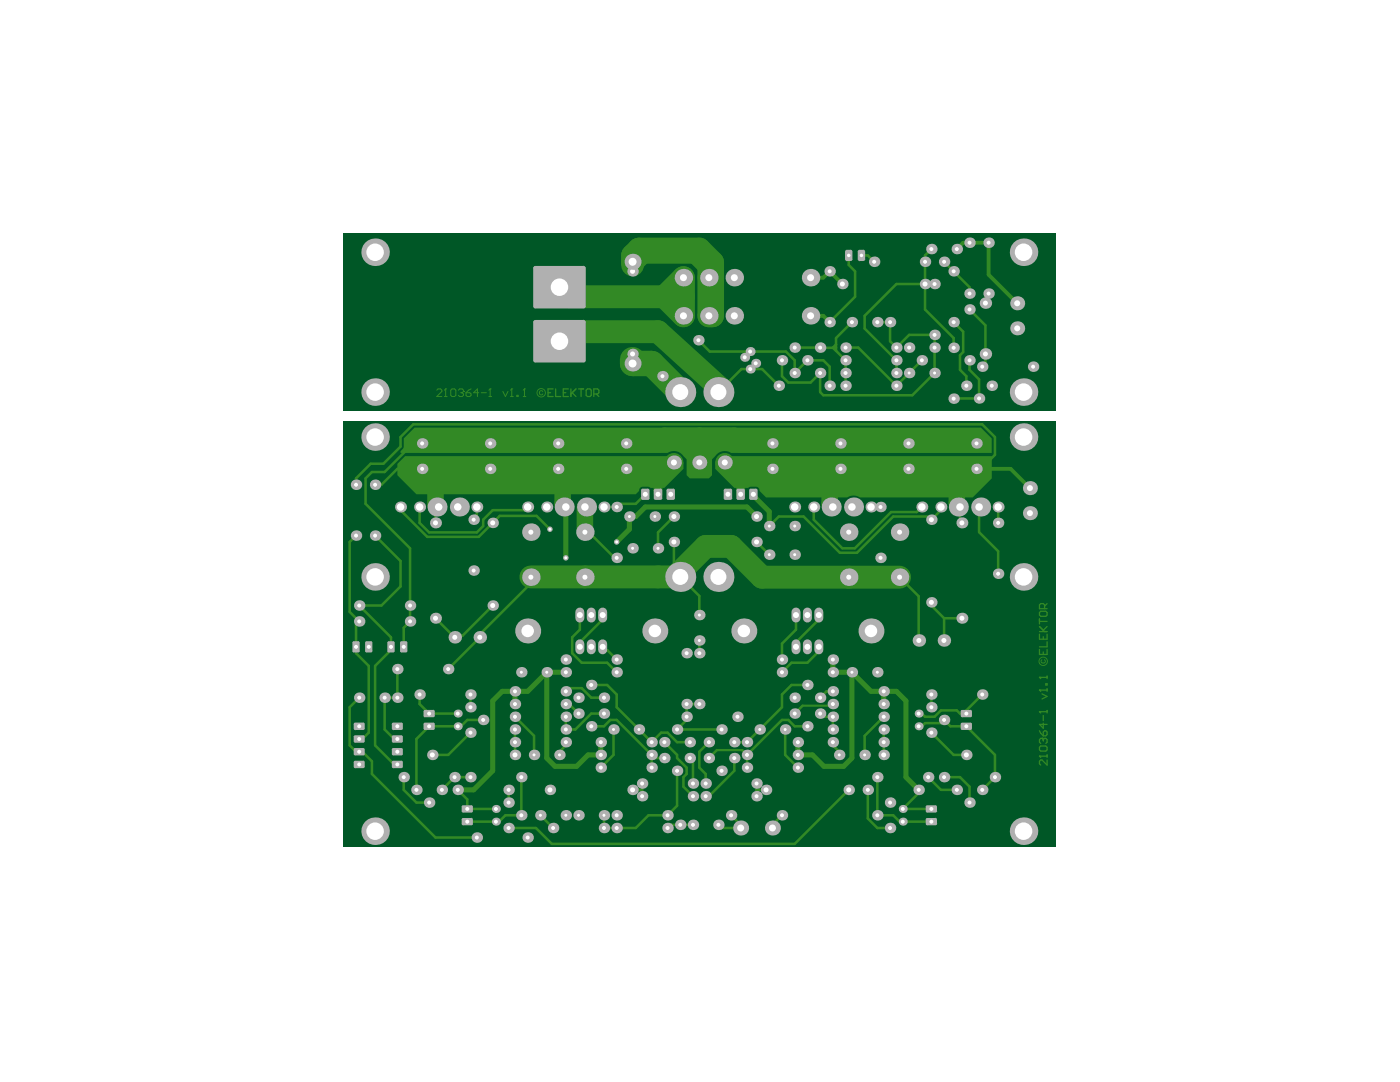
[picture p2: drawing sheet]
<svg xmlns="http://www.w3.org/2000/svg" width="279mm" height="216mm" viewBox="0 0 279 216" stroke-linecap="round" stroke-linejoin="round" font-family="sans-serif">
<path d="M182.9 163h.2" fill="none" stroke="#005726" stroke-width=".2"/>
<g fill="#005726">
<path d="M68.5 46.5h142.1v35.5h-142.1z" fill-rule="evenodd"/>
<path d="M68.5 84h142.1v85h-142.1z" fill-rule="evenodd"/>
</g>
<g fill="#328925">
<path d="M79.3 92.6l1.5-1.6h55.1l.5 1.3v1.3l-3.8 3.8h-2.8l-.5-.3h-1.2l-.3 .2-.2 .7-.7 .6h-43.8l-3.8-3.8z"/>
<path d="M143.4 91h54.5v4.5l-3.8 3.8h-22.5a2.29 2.29 0 0 0-2.5 0h-16.2l-1.3-1.3-.1-.5-.5-.4h-1.2l-.5 .3h-2.8l-3.8-3.8v-1.3z"/>
<path d="M80.6 87.5l-.1 1.9-.6 .6v.4h53.3a2.29 2.29 0 0 1 3.2 .6l.6 .7v3.1l.7 .7h3.8l.6-.7v-3.1l.6-.7a2.29 2.29 0 0 1 3.2-.6h52v-2.9l-2.1-2.2h-113.1zM153.2 87.6l.7-.4v1h-1zM194 87.6l.6-.4v1h-1zM166.8 87.6l.7-.4v1h-1zM180.4 87.6l.7-.4v1h-1.1zM83.3 87.6l.7-.4v1h-1zM84.5 87.2h.1a1.29 1.29 0 0 1 .9 1h-1zM96.9 87.6l.7-.4v1h-1.1zM98.1 87.2h.1a1.29 1.29 0 0 1 .9 1h-1zM110.5 87.6l.6-.4v1h-1zM111.7 87.2a1.29 1.29 0 0 1 1 1h-1zM124 87.6l.7-.4v1h-1zM125.2 87.2h.1a1.29 1.29 0 0 1 1 1h-1.1zM154.4 87.2h.1a1.29 1.29 0 0 1 .9 1h-1zM195.1 87.2h.1a1.29 1.29 0 0 1 1 1h-1.1zM168 87.2h.1a1.29 1.29 0 0 1 .9 1h-1zM181.6 87.2a1.29 1.29 0 0 1 1 1h-1zM180 88.7h1.1l-.1 1a1.29 1.29 0 0 1-1-1zM193.6 88.7h1l-.1 1a1.29 1.29 0 0 1-.9-1zM152.9 88.7h1l-.1 1a1.29 1.29 0 0 1-.9-1zM166.5 88.7h1l-.1 1a1.29 1.29 0 0 1-.9-1zM83 88.7h1l-.1 1a1.29 1.29 0 0 1-.9-1zM84.5 88.7l1 .1a1.29 1.29 0 0 1-1 1zM96.5 88.7h1.1l-.1 1a1.29 1.29 0 0 1-1-1zM98.1 88.7l1 .1a1.29 1.29 0 0 1-1 1zM110.1 88.7h1v1a1.29 1.29 0 0 1-1-1zM111.7 88.7l1 .1a1.29 1.29 0 0 1-1 1zM123.7 88.7h1l-.1 1a1.29 1.29 0 0 1-.9-1zM125.2 88.7l1 .1a1.29 1.29 0 0 1-1 1zM154.4 88.7l1 .1a1.29 1.29 0 0 1-1 1zM168 88.7l1 .1a1.29 1.29 0 0 1-1 1zM181.6 88.7l1 .1a1.29 1.29 0 0 1-1 1zM195.1 88.7l1.1 .1a1.29 1.29 0 0 1-1.1 1zM138.4 91.1l.9-.5v1.4h-1.4zM139.8 90.6a1.63 1.63 0 0 1 1.4 1.4h-1.4zM137.9 92.5h1.4v1.4a1.63 1.63 0 0 1-1.4-1.4zM139.8 92.5h1.4a1.63 1.63 0 0 1-1.4 1.4z"/>
</g>
<g fill="none" stroke="#328925" stroke-width=".51">
<path d="M169.4 51v1.9l1.3 1.2v5.1l-5.1 5.1M171.9 51h1.3l1.3 1.2M185.9 49.7l-1.3 1.3v10.7l5.7 5.8v1.9M186.5 56.7h-7.6l-6.3 6.3v2.6l6.3 6.3v2.5M188.4 52.2l5.1 5.1v1.3M197.3 58.6l-.6 .6v1.3M139.4 67.9l2.2 2.2h15.3l1.7 1.8v2.5l2.5-2.5h3.2l1.3 1.3v3.8M149.7 70.1l-1.1 1.2M150.8 72.5l-1.1 1.1M155.4 77l-3.3-3.4h-4.1l-4.6 4.6M158.6 69.4h5.1M163.7 69.4h3.1"/>
<path d="M166.8 70l1.9 1.9v5.1M166.8 68.7l-.6 .7 .6 .6M168.7 69.4h2.6l7.6 7.6 5.1-5.1M170 64.3l-3.2 3.2v2.5M175.1 64.3h2.5v3.8l1.3 1.3 2.5-2.6h5.1v7.6l-4.4 4.5h-17.8l-.6-.7v-3.8l-1.9 1.9h-4.5l-1.2-1.2v-3.2M190.3 64.3l1.9 1.9v4l-.6 .7v2.9l1.3 1.3v1.9M193.5 71.9v1.9l1.9 1.9v3.8h-5.1M193.5 61.7l3.2 3.2v7.6l-.7 .7M73 95.5v5l8.8 8.9v14.6l-1.2 1.3v3.8M82.5 84.7l-2.6 2.5v1.9l-3.4 3.4h-2.5l-2.9 3v1.2M84.2 93.6h-4.9l-3.2 3.1h-1.2M198.6 90.8l-2.8 2.8"/>
<path d="M71.1 106.9l-1.3 1.2v14l1.9 1.9-.6 .6v5.7l2.5 2.6v13.3l-1.3 1.3h-.6M74.9 106.9l5 5v5.1l-3.8 3.8h-4.4l6.3 6.4v2.5l-3.1 3.2v15.8l3.8 3.8h.6M79.9 101.2v.6l5.4 5.3h10.2l4.2-4.2M83.7 101.2v3.1l1.9 1.9h9.6M87.5 101.2l-.6 .6v2.5M95.2 101.2v1.4l-.7 .7v.4M105.3 101.2l-.6 .6h-6.4l-1.9 1.9M105.9 115.2l-.1 .1v1.2l-10 10v.7l-6.3 6.3M134.5 108.1v5.7M151 108.1l2.5 2.6M155.4 103.1l-1.9 1.9M183.3 119v8.8"/>
<path d="M187.8 101.2v.6l-1.9 1.9-.7-.6h-6.9M191.6 104l.4 .3M195.4 101.2v5M199.2 101.2v3.1M199.2 110v4.5M76.8 139.2v6.4l1.9 1.9h.6M87.5 123.4v.6l3.2 3.2M103.9 134l.1 .1M115.7 122.7v2.9l-1.5 1.6v3.1l1.9 1.9h5.1l1.9 1.9M120.3 129.1l.6 .7h.4M121.2 136.7l1.9 1.9v2.5M158 136.7l-1.9 1.9v2.5"/>
<path d="M158.9 122.7v2.9l-2.8 2.8v3.2M163.4 122.7v.9M163.4 129.1v.9l-2.3 2.2h-3.1l-1.9 1.9M185.9 120.8l2.5 2.6M188.4 127.8h.1M188.4 123.4v4.4M188.4 123.4h3.8M192 123.4v.2M69.8 148.7l1.3 1.3h1.2l1.9 1.9v2.5l12.7 12.7h8.3M85.6 144.9l-2.5 2.6v10.7M93.9 146.2l-4.4 4.4h-3.2M102.8 148.1v2.5"/>
<path d="M106.6 146.8v3.8M112.9 148.7l-1.2 1.3v.6M123.1 143.7h-1.3l-1.3 1.2h-2.5M135.1 153.8v7M156.1 143.7h1.2l1.3 1.2h2.5M166.2 148.7l1.3 1.3v.6M172.6 146.8v3.8M176.4 148.1v2.5M183.3 157.6v.6M185.9 146.2l4.4 4.4h2.6M192.9 144.9l5.7 5.7M93.3 163.9h5"/>
</g>
<path d="M111.7 57.3l1.9 1.9h22.8M126.2 52.2l1.9-1.9h10.8l2.6 2.6v10.1h.7v-10.7l-2.6-2.6h-12.1l-1.3 1.3v1.9M132.6 59.2l3.8-3.8v7.6zM111.7 68.1l1.9-1.9h17.7l12.1 11v1M105.9 115.1h10.8M131.3 115.1h3.4l6.1-6.1h5.1l6.2 6.2" fill="none" stroke="#328925" stroke-width="4.6"/>
<path d="M86.9 93.6v6.9M111 93.6l1.3 1.2M165.6 93.6v6.9" fill="none" stroke="#328925" stroke-width="3.3"/>
<path d="M161.8 55.4h2.5l1.3-1.3 2.5 2.6M191 49.7l1.2-1.3h5.1v6.4l5.7 5.7M161.8 63h2.5l1.3 1.3M194.9 93.6h6.8l3.8 3.8" fill="none" stroke="#328925" stroke-width=".76"/>
<path d="M126.2 71.8v.7h3.9l5.7 5.7" fill="none" stroke="#328925" stroke-width="5.1"/>
<path d="M145.9 93.6h8.3M191 93.6h3.9" fill="none" stroke="#328925" stroke-width="3.8"/>
<path d="M112.9 101.2v10.1M125.6 103.1v2.5M149.1 101.2l1.9 1.9M112.9 134.1h-3.8l-3.8 3.8h-2.5M166.2 131.6v2.5h3.8l3.8 3.8h2.6M159.2 148.1v2.5h2.9l2.3 2.3" fill="none" stroke="#328925" stroke-width="1"/>
<g fill="#328925">
<circle cx="131.3" cy="115.1" r=".25"/>
<circle cx="116.8" cy="115.1" r="1.9"/>
</g>
<path d="M116.8 115.1h14.5M152.1 115.2h27.4" fill="none" stroke="#328925" stroke-width="4.6"/>
<g fill="none" stroke="#328925" stroke-width=".51">
<path d="M82.5 84.7h113.5l2.6 2.5M84.2 88.5h-1.7l-5.7 5.7h-2.6l-1.2 1.3M128.8 98.6v.3l-.6 .5h-.2l-1.1 1.1h-2.9l-.6 .7h-2.9M96.4 103.7v1.3l-1.2 1.2M99.7 102.9h7.4l2.7 2.7M116.7 107.5v-1.3h.8l5.1 5.1h.5M134.5 113.8l5.1 5.1v3.8M134.5 103.1l-3.2 3.1v3.2M155.4 103.1h5l7.2 7.2h3.4l7.3-7.2M162.4 101.2v2.5l5.7 5.7h2.5l7.2-7.2h5.2l1-1M179.5 115.2l3.8 3.8M191.6 101.2v2.8"/>
<path d="M195.4 106.2l3.8 3.8M71.7 139.2l-1.9 1.9v7.6M79.3 133.5v5.7h-2.5M83.7 138.6v1.9l1.9 1.9h5.8M91 126.9l-.3 .3M93.9 138.6v2.5M97.7 120.8h.6M112.9 137.9l.7-.6h2.5l1.9 1.9h2.5M118 136.7h3.2M120.3 122.7v.9l-4.6 4.6v.9M121.3 129.8l1.8 1.8M139.6 127.8v2.5"/>
<path d="M158 136.7h3.1M163.4 123.6l-4.5 4.6v.9M166.2 137.9h-1.3l-1.2 1.3M185.9 138.6v2.5M196 138.6l-3.1 3.2v.6h-1.3l-.6-.6h-3.2l-1.3 1.2h-1.9l-.6-.6h-.7M80.6 155.1v2.5l2.5 2.5h2.5M91.4 157.6l1.9 1.9v1.9h5.7M93.9 155.1h-3.2l-2.5 2.5M96.4 143.7h-3.1l-1.3 1.2h-6.4M101.5 157.6v2.5M102.8 143l3.8 3.8M102.8 145.6v2.5"/>
<path d="M104 155.1v6.9M112.9 140.5h.7l1.9 1.9M112.9 148.1v.6M120.5 142.4h-2.5l-3.2 3.2h-1.9v-2.6M122.4 145.6v5l-2.5 2.6M123.1 143.7l7.6 7.6h1.9M123.1 141.1l7 7 1.9-1.9h1.2l1.9 1.9h2.6M126.2 157.6h1.9M128.1 156.3v2.6M130.1 150.6v2.6M132.6 148.1l2.5 2.5v.7l1.9 1.9v1.2l-.6 .7v1.9l1.9 1.9M137.7 151.3v.3l.6 .6v4.1"/>
<path d="M139.6 140.5h-2.6v3.2l-1.9 1.9h8.9M141.5 148.1l-1.9 1.9v3.2l1.2 1.2v1.9M143.1 149.7l-1.6 1.6M146.5 151.3v2.5l-5 5.1h-.7M148.1 149.7l1 .9M149.1 150.6v2.6M151 157.6h1.9M151 156.3v2.6M156.1 143.7l-7 6.9M156.1 141.1l-7 7h-2.6M156.7 145.6v5l2.5 2.6M160.2 140.8l-1.6 1.6"/>
<path d="M163.7 142.4l.6 .6h1.9v2.6M166.2 140.5l-.2 .2M166.2 148.1v.6M169.4 157.6l-10.8 10.8M173.2 157.6v5.7l1.9 1.9h2.5M175.1 155.1v7.6h3.2l1.2 1.2h6.4M176.4 143l-3.8 3.8M176.4 145.6v2.5M183.3 144.9h.7l.6-.6h3.2l.6-.6 1.3 1.2h3.2M183.3 158.2l-3.1 3.2h5.7M185.2 155.1l2.6 2.5h3.2M188.4 155.1h3.2l1.9 1.9v3.1"/>
<path d="M198.6 150.6v4.5l-2.6 2.5M104 162.7h-3.1l-1.3 1.2h-1.3M107.8 162.7l2.6 2.5M135.1 160.8l-1.9 1.9h-3.8l-2.5 2.5h-6.4v-2.5M138.3 164.6h-4.4l-.7 .6M145.9 162.7l1.9 1.9v.6h-3.8l-.6-.6M156.1 162.7l-1.9 1.9v.6"/>
</g>
<path d="M84.2 88.5h47.1l1.3-1.3h13.9l1.3 1.3h47.1M134.5 92.3l-1.3 1.3h-49M139.6 87.2v5.1M144.6 92.3l1.3 1.3M154.2 93.6h36.8" fill="none" stroke="#328925" stroke-width="3.8"/>
<path d="M133.2 93.6l-1.9 1.9v3.1M145.9 93.6l1.9 1.9v3.1" fill="none" stroke="#328925" stroke-width="1.8"/>
<path d="M112.3 94.8v5.7l.6 .7M191 93.6v6.8l.5 .8M86.9 100.5l.6 .7M116.7 101.2v5M165.6 100.5l.6 .7" fill="none" stroke="#328925" stroke-width="3.3"/>
<path d="M150.4 98.6v.3l3.1 3.2v2.9M125.6 105.6l-2.5 2.5M149.1 101.2h-20.3l-1.9 1.9h-1.3M109.1 134.1v17.2l1.7 1.6h4.3l2.3-2.3h2.5v-2.5M170 134.1v17.2l-1.6 1.6h-4M102.8 140.5v-2.6h-2.6l-1.9 2v13.9l-3.8 3.8h-3.1M176.4 140.5v-2.6h2.5l1.9 2v15.2l2.5 2.5" fill="none" stroke="#328925" stroke-width="1"/>
<path d="M160.2 140.8h5.6" fill="none" stroke="#328925" stroke-width=".43"/>
<path d="M143.1 149.7h5" fill="none" stroke="#328925" stroke-width=".46"/>
<circle cx="98.3" cy="120.8" r=".25" fill="#328925"/>
<path d="M198.6 87.2v3.6M98.3 120.8l-6 6.1h-1.3M101.5 165.2h5.5l3.1 3.2h48.5" fill="none" stroke="#328925" stroke-width=".51"/>
<g fill="none" stroke="#328925" stroke-width=".25">
<path d="M109.4 78.4h.5M110.4 77.6h-1v1.5h1M110.9 77.6v1.5h1M112.4 78.4h.5M113.4 77.6h-1v1.5h1M113.9 77.6v1.5M114.2 78.4l.8 .7M115 77.6l-1.1 1M115.5 77.6h1M116 77.6v1.5M117 77.9l.2-.3h.5l.3 .3v1l-.3 .2h-.5l-.2-.2zM118.5 78.6h.8l.2-.2v-.5l-.2-.3h-.8v1.5"/>
<path d="M119 78.6l.5 .5"/>
</g>
<path d="M107.7 78l.3-.1 .4 .1v.2h-.2l-.3-.2-.1 .3 .1 .4 .3-.2 .2 .1-.1 .2-.4 .1-.2-.1-.2-.4zM107.3 78.4a.74 .74 0 0 0 1.4 0 .74 .74 0 0 0-1.4 0zM107.1 78.4a.93 .93 0 0 1 1.8 0 .93 .93 0 0 1-1.8 0z" fill="#328925"/>
<g fill="none" stroke="#328925" stroke-width=".2">
<path d="M87.2 77.9l.2-.3h.5l.3 .3v.2l-1 1h1M88.7 79.1h.5M88.9 77.6h.1M88.9 77.6v1.5M88.9 77.6l-.2 .3M90.2 77.6h.5l.3 .3v1l-.3 .2h-.5l-.2-.2v-1zM91.5 77.9l.2-.3h.5l.3 .3v.2M92 78.4h.2M92.2 78.4l.3 .2v.3l-.3 .2h-.5l-.2-.2M92.5 78.1h.1M92.5 78.1l-.3 .3M93 78.4h.8l.2 .2v.3l-.2 .2h-.5l-.3-.2z"/>
<path d="M94 77.6l-.5 .3-.5 .5M95.5 78.4h-1l.8-.8v1.5M96 78.4h1.1M97.6 79.1h.5M97.8 77.6h.1M97.8 77.6v1.5M97.8 77.6l-.2 .3M100.4 78.1l.5 1 .5-1M101.9 79.1h.5M102.1 77.6h.1M102.1 77.6v1.5M102.1 77.6l-.2 .3"/>
<path d="M103.1 78.9h.3v.2h-.3zM104.4 79.1h.5M104.7 77.6h.1M104.7 77.6v1.5M104.7 77.6l-.3 .3"/>
</g>
<g fill="none" stroke="#328925" stroke-width=".25">
<path d="M207.4 122.2l.3-.2h1l.3 .2v.5l-.3 .3h-1l-.3-.3zM207.4 123.5v1M207.4 126.5v1h1.6v-1M207.4 129.6v1h1.6v-1M207.4 126h1.6M207.4 125l1.1 1M207.4 124h1.6M208.2 127v.5M208.2 130.1v.5M208.5 121.5v-.8l-.3-.3h-.5l-.3 .3v.8h1.6M209 128.1v1h-1.6M209 125l-.8 .8"/>
<path d="M209 120.4l-.5 .6"/>
</g>
<path d="M207.7 131.7l.3-.2v.2l-.1 .3 .4 .2 .2-.1v-.2l-.2-.2 .1-.2 .1 .1 .2 .2-.1 .4-.4 .2-.3-.1-.2-.3zM207.4 132a.75 .75 0 0 0 1.5 0 .75 .75 0 0 0-1.5 0zM207.3 132a.93 .93 0 0 1 1.8 0 .93 .93 0 0 1-1.8 0z" fill="#328925"/>
<g fill="none" stroke="#328925" stroke-width=".25">
<path d="M207.4 137.7h.1M207.4 135.2h.1M207.4 137.7h1.6M207.4 137.7l.3 .3M207.4 135.2h1.6M207.4 135.2l.3 .2M208 138.5l1 .5-1 .5M208.7 136.4h.3v.3h-.3zM209 134.9v.5M209 137.4v.6M207.4 150.9h.1M207.4 142h.1"/>
<path d="M207.4 149.1l.3-.2h1l.3 .2v.5l-.3 .3h-1l-.3-.3zM207.4 150.9h1.6M207.4 150.9l.3 .2M207.4 145.8l.3 .5 .5 .5M207.4 142h1.6M207.4 142l.3 .3M208 147.3h.1M208 147.3h-.3l-.3 .3v.5l.3 .2M208 147.3l.2 .3M208.2 146.1l.3-.3h.2l.3 .3v.5l-.3 .2h-.5zM208.2 147.6l.3-.3h.2l.3 .3v.5l-.3 .2M208.2 142.8v1"/>
<path d="M208.2 144.3v1l-.8-.8h1.6M208.2 147.6v.2M209 141.8v.5M209 150.6v.5M209 151.6v1.1l-1-1.1h-.3l-.3 .3v.5l.3 .3"/>
</g>
<circle cx="112.9" cy="111.3" r=".55" fill="#b0b0b0"/>
<circle cx="112.9" cy="111.3" r=".3" fill="#fff"/>
<circle cx="123.1" cy="108.1" r=".55" fill="#b0b0b0"/>
<circle cx="123.1" cy="108.1" r=".3" fill="#fff"/>
<circle cx="109.8" cy="105.6" r=".55" fill="#b0b0b0"/>
<circle cx="109.8" cy="105.6" r=".3" fill="#fff"/>
<circle cx="204.3" cy="165.9" r="2.75" fill="#b0b0b0"/>
<circle cx="204.3" cy="165.9" r="1.75" fill="#fff"/>
<circle cx="198.6" cy="155.1" r="1.05" fill="#b0b0b0"/>
<circle cx="198.6" cy="155.1" r=".4" fill="#fff"/>
<circle cx="196" cy="157.6" r="1.05" fill="#b0b0b0"/>
<circle cx="196" cy="157.6" r=".4" fill="#fff"/>
<circle cx="193.5" cy="160.1" r="1.05" fill="#b0b0b0"/>
<circle cx="193.5" cy="160.1" r=".4" fill="#fff"/>
<circle cx="192.9" cy="150.6" r="1.05" fill="#b0b0b0"/>
<circle cx="192.9" cy="150.6" r=".5" fill="#fff"/>
<path d="M192 144.2h1.7l.3 .3v.9l-.3 .3h-1.7l-.3-.3v-.9z" fill-rule="evenodd" fill="#b0b0b0"/>
<g fill="#b0b0b0">
<path d="M193.7 144.2v.3zM193.7 144.2l.3 .3h-.3z"/>
<path d="M191.7 144.5h.3zM191.8 144.3l.2-.1v.3h-.3z"/>
<path d="M192 145.4v.3zM191.7 145.4h.3v.3z"/>
<path d="M193.7 145.4h.3zM193.7 145.4h.3l-.1 .1-.2 .2z"/>
</g>
<circle cx="192.9" cy="144.9" r=".4" fill="#fff"/>
<circle cx="191" cy="157.6" r="1.05" fill="#b0b0b0"/>
<circle cx="191" cy="157.6" r=".4" fill="#fff"/>
<circle cx="188.4" cy="155.1" r="1.05" fill="#b0b0b0"/>
<circle cx="188.4" cy="155.1" r=".4" fill="#fff"/>
<circle cx="188.4" cy="143.7" r="1.05" fill="#b0b0b0"/>
<circle cx="188.4" cy="143.7" r=".4" fill="#fff"/>
<path d="M185 163.2h1.7l.3 .3v.9l-.3 .3h-1.7l-.2-.3v-.9z" fill-rule="evenodd" fill="#b0b0b0"/>
<g fill="#b0b0b0">
<path d="M185 164.4v.3zM184.8 164.4h.2v.3z"/>
<path d="M186.7 164.4h.3zM186.7 164.4h.3v.1l-.3 .2z"/>
<path d="M186.7 163.2v.3zM186.7 163.2l.3 .3h-.3z"/>
<path d="M184.8 163.5h.2zM184.8 163.4l.2-.2v.3h-.2z"/>
</g>
<circle cx="185.9" cy="164" r=".4" fill="#fff"/>
<path d="M185 160.7h1.7l.3 .3v.9l-.3 .2h-1.7l-.2-.2v-.9z" fill-rule="evenodd" fill="#b0b0b0"/>
<g fill="#b0b0b0">
<path d="M185 161.9v.2zM184.8 161.9h.2v.2z"/>
<path d="M186.7 161.9h.3zM186.7 161.9h.3v.1l-.3 .1z"/>
<path d="M186.7 160.7v.3zM186.7 160.7l.3 .3h-.3z"/>
<path d="M184.8 161h.2zM184.8 160.8l.2-.1v.3h-.2z"/>
</g>
<circle cx="185.9" cy="161.4" r=".4" fill="#fff"/>
<circle cx="185.9" cy="146.2" r="1.05" fill="#b0b0b0"/>
<circle cx="185.9" cy="146.2" r=".4" fill="#fff"/>
<circle cx="185.2" cy="155.1" r="1.05" fill="#b0b0b0"/>
<circle cx="185.2" cy="155.1" r=".4" fill="#fff"/>
<circle cx="183.3" cy="157.6" r="1.05" fill="#b0b0b0"/>
<circle cx="183.3" cy="157.6" r=".4" fill="#fff"/>
<circle cx="183.3" cy="144.9" r=".8" fill="#b0b0b0"/>
<circle cx="183.3" cy="144.9" r=".4" fill="#fff"/>
<circle cx="180.2" cy="163.9" r=".8" fill="#b0b0b0"/>
<circle cx="180.2" cy="164" r=".4" fill="#fff"/>
<circle cx="180.2" cy="161.4" r=".8" fill="#b0b0b0"/>
<circle cx="180.2" cy="161.4" r=".4" fill="#fff"/>
<circle cx="177.6" cy="165.2" r="1.05" fill="#b0b0b0"/>
<circle cx="177.6" cy="165.2" r=".4" fill="#fff"/>
<circle cx="177.6" cy="160.1" r="1.05" fill="#b0b0b0"/>
<circle cx="177.6" cy="160.1" r=".4" fill="#fff"/>
<circle cx="176.4" cy="150.6" r="1.05" fill="#b0b0b0"/>
<circle cx="176.4" cy="150.6" r=".5" fill="#fff"/>
<circle cx="176.4" cy="148.1" r="1.05" fill="#b0b0b0"/>
<circle cx="176.4" cy="148.1" r=".4" fill="#fff"/>
<circle cx="176.4" cy="145.6" r="1.05" fill="#b0b0b0"/>
<circle cx="176.4" cy="145.6" r=".4" fill="#fff"/>
<circle cx="175.1" cy="155.1" r="1.05" fill="#b0b0b0"/>
<circle cx="175.1" cy="155.1" r=".4" fill="#fff"/>
<circle cx="175.1" cy="162.7" r="1.05" fill="#b0b0b0"/>
<circle cx="175.1" cy="162.7" r=".4" fill="#fff"/>
<circle cx="173.2" cy="157.6" r="1.05" fill="#b0b0b0"/>
<circle cx="173.2" cy="157.6" r=".4" fill="#fff"/>
<circle cx="172.6" cy="150.6" r="1.05" fill="#b0b0b0"/>
<circle cx="172.6" cy="150.6" r=".3" fill="#fff"/>
<circle cx="169.4" cy="157.6" r="1.05" fill="#b0b0b0"/>
<circle cx="169.4" cy="157.6" r=".5" fill="#fff"/>
<circle cx="167.5" cy="150.6" r="1.05" fill="#b0b0b0"/>
<circle cx="167.5" cy="150.6" r=".3" fill="#fff"/>
<circle cx="166.2" cy="148.1" r="1.05" fill="#b0b0b0"/>
<circle cx="166.2" cy="148.1" r=".4" fill="#fff"/>
<circle cx="166.2" cy="145.6" r="1.05" fill="#b0b0b0"/>
<circle cx="166.2" cy="145.6" r=".4" fill="#fff"/>
<circle cx="161.1" cy="144.9" r="1.05" fill="#b0b0b0"/>
<circle cx="161.1" cy="144.9" r=".4" fill="#fff"/>
<circle cx="159.2" cy="153.2" r="1.05" fill="#b0b0b0"/>
<circle cx="159.2" cy="153.2" r=".4" fill="#fff"/>
<circle cx="204.3" cy="115.1" r="2.75" fill="#b0b0b0"/>
<circle cx="204.3" cy="115.1" r="1.75" fill="#fff"/>
<circle cx="199.2" cy="114.5" r="1.05" fill="#b0b0b0"/>
<circle cx="199.2" cy="114.5" r=".4" fill="#fff"/>
<circle cx="196" cy="138.6" r="1.05" fill="#b0b0b0"/>
<circle cx="196" cy="138.6" r=".4" fill="#fff"/>
<path d="M192 141.7h1.7l.3 .2v.9l-.3 .3h-1.7l-.3-.3v-.9z" fill-rule="evenodd" fill="#b0b0b0"/>
<g fill="#b0b0b0">
<path d="M193.7 141.7v.2zM193.7 141.7l.3 .2h-.3z"/>
<path d="M191.7 141.9h.3zM191.8 141.8l.2-.1v.2h-.3z"/>
<path d="M192 142.8v.3zM191.7 142.8h.3v.3z"/>
<path d="M193.7 142.8h.3zM193.7 142.8h.3l-.1 .2-.2 .1z"/>
</g>
<circle cx="192.9" cy="142.4" r=".4" fill="#fff"/>
<circle cx="192" cy="123.4" r="1.1" fill="#b0b0b0"/>
<circle cx="192" cy="123.4" r=".5" fill="#fff"/>
<circle cx="188.4" cy="127.8" r="1.25" fill="#b0b0b0"/>
<circle cx="188.4" cy="127.8" r=".5" fill="#fff"/>
<circle cx="185.9" cy="120.2" r="1.05" fill="#b0b0b0"/>
<circle cx="185.9" cy="120.2" r=".5" fill="#fff"/>
<circle cx="185.9" cy="138.6" r="1.05" fill="#b0b0b0"/>
<circle cx="185.9" cy="138.6" r=".4" fill="#fff"/>
<circle cx="185.9" cy="141.1" r="1.05" fill="#b0b0b0"/>
<circle cx="185.9" cy="141.1" r=".4" fill="#fff"/>
<circle cx="183.4" cy="127.8" r="1.25" fill="#b0b0b0"/>
<circle cx="183.4" cy="127.8" r=".5" fill="#fff"/>
<circle cx="183.3" cy="142.4" r=".8" fill="#b0b0b0"/>
<circle cx="183.3" cy="142.4" r=".4" fill="#fff"/>
<circle cx="179.5" cy="115.2" r="1.75" fill="#b0b0b0"/>
<circle cx="179.5" cy="115.2" r=".5" fill="#fff"/>
<circle cx="176.4" cy="143" r="1.05" fill="#b0b0b0"/>
<circle cx="176.4" cy="143" r=".4" fill="#fff"/>
<circle cx="176.4" cy="137.9" r="1.05" fill="#b0b0b0"/>
<circle cx="176.4" cy="137.9" r=".4" fill="#fff"/>
<circle cx="176.4" cy="140.5" r="1.05" fill="#b0b0b0"/>
<circle cx="176.4" cy="140.5" r=".4" fill="#fff"/>
<circle cx="175.7" cy="111.3" r="1.05" fill="#b0b0b0"/>
<circle cx="175.7" cy="111.3" r=".4" fill="#fff"/>
<circle cx="175.1" cy="134.1" r="1.05" fill="#b0b0b0"/>
<circle cx="175.1" cy="134.1" r=".3" fill="#fff"/>
<circle cx="173.8" cy="125.9" r="2.5" fill="#b0b0b0"/>
<circle cx="173.8" cy="125.9" r="1.25" fill="#fff"/>
<circle cx="170" cy="134.1" r="1.05" fill="#b0b0b0"/>
<circle cx="170" cy="134.1" r=".3" fill="#fff"/>
<circle cx="169.4" cy="115.2" r="1.75" fill="#b0b0b0"/>
<circle cx="169.4" cy="115.2" r=".5" fill="#fff"/>
<circle cx="166.2" cy="143" r="1.05" fill="#b0b0b0"/>
<circle cx="166.2" cy="143" r=".4" fill="#fff"/>
<circle cx="166.2" cy="137.9" r="1.05" fill="#b0b0b0"/>
<circle cx="166.2" cy="137.9" r=".4" fill="#fff"/>
<circle cx="166.2" cy="140.5" r="1.05" fill="#b0b0b0"/>
<circle cx="166.2" cy="140.5" r=".4" fill="#fff"/>
<circle cx="166.2" cy="131.6" r="1.05" fill="#b0b0b0"/>
<circle cx="166.2" cy="131.6" r=".4" fill="#fff"/>
<circle cx="166.2" cy="134.1" r="1.05" fill="#b0b0b0"/>
<circle cx="166.2" cy="134.1" r=".4" fill="#fff"/>
<circle cx="163.7" cy="142.4" r="1.05" fill="#b0b0b0"/>
<circle cx="163.7" cy="142.4" r=".4" fill="#fff"/>
<circle cx="163.7" cy="139.2" r="1.05" fill="#b0b0b0"/>
<circle cx="163.7" cy="139.2" r=".4" fill="#fff"/>
<path d="M163.4 122.1v1.2" fill="none" stroke="#b0b0b0" stroke-width="1.8"/>
<circle cx="163.4" cy="122.7" r=".6" fill="#fff"/>
<path d="M163.4 128.5v1.2" fill="none" stroke="#b0b0b0" stroke-width="1.8"/>
<circle cx="163.4" cy="129.1" r=".6" fill="#fff"/>
<path d="M161.1 122.1v1.2" fill="none" stroke="#b0b0b0" stroke-width="1.8"/>
<circle cx="161.1" cy="122.7" r=".6" fill="#fff"/>
<circle cx="161.1" cy="136.7" r="1.05" fill="#b0b0b0"/>
<circle cx="161.1" cy="136.7" r=".4" fill="#fff"/>
<path d="M161.1 128.5v1.2" fill="none" stroke="#b0b0b0" stroke-width="1.8"/>
<circle cx="161.1" cy="129.1" r=".6" fill="#fff"/>
<circle cx="159.2" cy="150.6" r="1.05" fill="#b0b0b0"/>
<circle cx="159.2" cy="150.6" r=".4" fill="#fff"/>
<circle cx="156.1" cy="162.7" r="1.05" fill="#b0b0b0"/>
<circle cx="156.1" cy="162.7" r=".4" fill="#fff"/>
<circle cx="140.8" cy="156.3" r="1.05" fill="#b0b0b0"/>
<circle cx="140.8" cy="156.3" r=".4" fill="#fff"/>
<circle cx="152.9" cy="157.6" r="1.05" fill="#b0b0b0"/>
<circle cx="152.9" cy="157.6" r=".5" fill="#fff"/>
<circle cx="151" cy="158.9" r="1.05" fill="#b0b0b0"/>
<circle cx="151" cy="158.9" r=".4" fill="#fff"/>
<circle cx="151" cy="156.3" r="1.05" fill="#b0b0b0"/>
<circle cx="151" cy="156.3" r=".4" fill="#fff"/>
<circle cx="149.1" cy="150.6" r="1.05" fill="#b0b0b0"/>
<circle cx="149.1" cy="150.6" r=".4" fill="#fff"/>
<circle cx="149.1" cy="153.2" r="1.05" fill="#b0b0b0"/>
<circle cx="149.1" cy="153.2" r=".4" fill="#fff"/>
<circle cx="147.8" cy="165.2" r="1.5" fill="#b0b0b0"/>
<circle cx="147.8" cy="165.2" r=".7" fill="#fff"/>
<circle cx="146.5" cy="151.3" r="1.05" fill="#b0b0b0"/>
<circle cx="146.5" cy="151.3" r=".4" fill="#fff"/>
<circle cx="145.9" cy="162.7" r="1.05" fill="#b0b0b0"/>
<circle cx="145.9" cy="162.7" r=".4" fill="#fff"/>
<circle cx="144" cy="153.8" r="1.05" fill="#b0b0b0"/>
<circle cx="144" cy="153.8" r=".4" fill="#fff"/>
<circle cx="143.4" cy="164.6" r="1.05" fill="#b0b0b0"/>
<circle cx="143.4" cy="164.6" r=".4" fill="#fff"/>
<circle cx="141.5" cy="151.3" r="1.05" fill="#b0b0b0"/>
<circle cx="141.5" cy="151.3" r=".4" fill="#fff"/>
<circle cx="140.8" cy="158.9" r="1.05" fill="#b0b0b0"/>
<circle cx="140.8" cy="158.9" r=".4" fill="#fff"/>
<circle cx="154.2" cy="165.2" r="1.5" fill="#b0b0b0"/>
<circle cx="154.2" cy="165.2" r=".7" fill="#fff"/>
<circle cx="138.3" cy="164.6" r="1.05" fill="#b0b0b0"/>
<circle cx="138.3" cy="164.6" r=".4" fill="#fff"/>
<circle cx="138.3" cy="156.3" r="1.05" fill="#b0b0b0"/>
<circle cx="138.3" cy="156.3" r=".4" fill="#fff"/>
<circle cx="138.3" cy="158.9" r="1.05" fill="#b0b0b0"/>
<circle cx="138.3" cy="158.9" r=".4" fill="#fff"/>
<circle cx="137.7" cy="151.3" r="1.05" fill="#b0b0b0"/>
<circle cx="137.7" cy="151.3" r=".4" fill="#fff"/>
<circle cx="135.8" cy="164.6" r="1.05" fill="#b0b0b0"/>
<circle cx="135.8" cy="164.6" r=".4" fill="#fff"/>
<circle cx="135.1" cy="153.8" r="1.05" fill="#b0b0b0"/>
<circle cx="135.1" cy="153.8" r=".4" fill="#fff"/>
<circle cx="133.2" cy="162.7" r="1.05" fill="#b0b0b0"/>
<circle cx="133.2" cy="162.7" r=".4" fill="#fff"/>
<circle cx="133.2" cy="165.2" r="1.05" fill="#b0b0b0"/>
<circle cx="133.2" cy="165.2" r=".4" fill="#fff"/>
<circle cx="132.6" cy="151.3" r="1.05" fill="#b0b0b0"/>
<circle cx="132.6" cy="151.3" r=".4" fill="#fff"/>
<circle cx="130.1" cy="150.6" r="1.05" fill="#b0b0b0"/>
<circle cx="130.1" cy="150.6" r=".4" fill="#fff"/>
<circle cx="130.1" cy="153.2" r="1.05" fill="#b0b0b0"/>
<circle cx="130.1" cy="153.2" r=".4" fill="#fff"/>
<circle cx="128.1" cy="158.9" r="1.05" fill="#b0b0b0"/>
<circle cx="128.1" cy="158.9" r=".4" fill="#fff"/>
<circle cx="128.1" cy="156.3" r="1.05" fill="#b0b0b0"/>
<circle cx="128.1" cy="156.3" r=".4" fill="#fff"/>
<circle cx="126.2" cy="157.6" r="1.05" fill="#b0b0b0"/>
<circle cx="126.2" cy="157.6" r=".5" fill="#fff"/>
<circle cx="123.1" cy="162.7" r="1.05" fill="#b0b0b0"/>
<circle cx="123.1" cy="162.7" r=".4" fill="#fff"/>
<circle cx="123.1" cy="165.2" r="1.05" fill="#b0b0b0"/>
<circle cx="123.1" cy="165.2" r=".4" fill="#fff"/>
<circle cx="159.2" cy="148.1" r="1.05" fill="#b0b0b0"/>
<circle cx="159.2" cy="148.1" r=".4" fill="#fff"/>
<path d="M158.9 128.5v1.2" fill="none" stroke="#b0b0b0" stroke-width="1.8"/>
<circle cx="158.9" cy="129.1" r=".6" fill="#fff"/>
<path d="M158.9 122.1v1.2" fill="none" stroke="#b0b0b0" stroke-width="1.8"/>
<circle cx="158.9" cy="122.7" r=".6" fill="#fff"/>
<circle cx="158.6" cy="110.7" r="1.05" fill="#b0b0b0"/>
<circle cx="158.6" cy="110.7" r=".3" fill="#fff"/>
<circle cx="158.6" cy="142.4" r="1.05" fill="#b0b0b0"/>
<circle cx="158.6" cy="142.4" r=".4" fill="#fff"/>
<circle cx="158.6" cy="139.2" r="1.05" fill="#b0b0b0"/>
<circle cx="158.6" cy="139.2" r=".4" fill="#fff"/>
<circle cx="156.7" cy="145.6" r="1.05" fill="#b0b0b0"/>
<circle cx="156.7" cy="145.6" r=".3" fill="#fff"/>
<circle cx="156.1" cy="131.6" r="1.05" fill="#b0b0b0"/>
<circle cx="156.1" cy="131.6" r=".4" fill="#fff"/>
<circle cx="156.1" cy="134.1" r="1.05" fill="#b0b0b0"/>
<circle cx="156.1" cy="134.1" r=".4" fill="#fff"/>
<circle cx="153.5" cy="110.7" r="1.05" fill="#b0b0b0"/>
<circle cx="153.5" cy="110.7" r=".3" fill="#fff"/>
<circle cx="151.6" cy="145.6" r="1.05" fill="#b0b0b0"/>
<circle cx="151.6" cy="145.6" r=".3" fill="#fff"/>
<circle cx="149.1" cy="148.1" r="1.05" fill="#b0b0b0"/>
<circle cx="149.1" cy="148.1" r=".4" fill="#fff"/>
<circle cx="148.4" cy="125.9" r="2.5" fill="#b0b0b0"/>
<circle cx="148.4" cy="125.9" r="1.25" fill="#fff"/>
<circle cx="147.2" cy="143" r="1.05" fill="#b0b0b0"/>
<circle cx="147.2" cy="143" r=".4" fill="#fff"/>
<circle cx="146.5" cy="148.1" r="1.05" fill="#b0b0b0"/>
<circle cx="146.5" cy="148.1" r=".4" fill="#fff"/>
<circle cx="144" cy="145.6" r="1.05" fill="#b0b0b0"/>
<circle cx="144" cy="145.6" r=".4" fill="#fff"/>
<circle cx="143.4" cy="115.1" r="3" fill="#b0b0b0"/>
<circle cx="143.4" cy="115.1" r="1.6" fill="#fff"/>
<circle cx="141.5" cy="148.1" r="1.05" fill="#b0b0b0"/>
<circle cx="141.5" cy="148.1" r=".4" fill="#fff"/>
<circle cx="139.6" cy="122.7" r="1.05" fill="#b0b0b0"/>
<circle cx="139.6" cy="122.7" r=".3" fill="#fff"/>
<circle cx="139.6" cy="130.3" r="1.05" fill="#b0b0b0"/>
<circle cx="139.6" cy="130.3" r=".4" fill="#fff"/>
<circle cx="139.6" cy="127.8" r="1.05" fill="#b0b0b0"/>
<circle cx="139.6" cy="127.8" r=".3" fill="#fff"/>
<circle cx="139.6" cy="140.5" r="1.05" fill="#b0b0b0"/>
<circle cx="139.6" cy="140.5" r=".4" fill="#fff"/>
<circle cx="137.7" cy="148.1" r="1.05" fill="#b0b0b0"/>
<circle cx="137.7" cy="148.1" r=".4" fill="#fff"/>
<circle cx="137" cy="143" r="1.05" fill="#b0b0b0"/>
<circle cx="137" cy="143" r=".4" fill="#fff"/>
<circle cx="137" cy="130.3" r="1.05" fill="#b0b0b0"/>
<circle cx="137" cy="130.3" r=".4" fill="#fff"/>
<circle cx="137" cy="140.5" r="1.05" fill="#b0b0b0"/>
<circle cx="137" cy="140.5" r=".4" fill="#fff"/>
<circle cx="135.8" cy="115.1" r="3" fill="#b0b0b0"/>
<circle cx="135.8" cy="115.1" r="1.6" fill="#fff"/>
<circle cx="135.1" cy="145.6" r="1.05" fill="#b0b0b0"/>
<circle cx="135.1" cy="145.6" r=".4" fill="#fff"/>
<circle cx="132.6" cy="148.1" r="1.05" fill="#b0b0b0"/>
<circle cx="132.6" cy="148.1" r=".4" fill="#fff"/>
<circle cx="130.7" cy="125.9" r="2.5" fill="#b0b0b0"/>
<circle cx="130.7" cy="125.9" r="1.25" fill="#fff"/>
<circle cx="130.1" cy="148.1" r="1.05" fill="#b0b0b0"/>
<circle cx="130.1" cy="148.1" r=".4" fill="#fff"/>
<circle cx="127.5" cy="145.6" r="1.05" fill="#b0b0b0"/>
<circle cx="127.5" cy="145.6" r=".3" fill="#fff"/>
<circle cx="206.2" cy="73.2" r="1.05" fill="#b0b0b0"/>
<circle cx="206.2" cy="73.2" r=".4" fill="#fff"/>
<circle cx="205.5" cy="97.4" r="1.4" fill="#b0b0b0"/>
<circle cx="205.5" cy="97.4" r=".6" fill="#fff"/>
<circle cx="205.5" cy="102.4" r="1.4" fill="#b0b0b0"/>
<circle cx="205.5" cy="102.4" r=".6" fill="#fff"/>
<circle cx="204.3" cy="87.2" r="2.75" fill="#b0b0b0"/>
<circle cx="204.3" cy="87.2" r="1.75" fill="#fff"/>
<circle cx="204.3" cy="78.2" r="2.75" fill="#b0b0b0"/>
<circle cx="204.3" cy="78.2" r="1.75" fill="#fff"/>
<circle cx="199.2" cy="104.3" r="1.05" fill="#b0b0b0"/>
<circle cx="199.2" cy="104.3" r=".4" fill="#fff"/>
<circle cx="199.2" cy="101.2" r="1.1" fill="#b0b0b0"/>
<circle cx="199.2" cy="101.2" r=".75" fill="#fff"/>
<circle cx="197.9" cy="77" r="1.05" fill="#b0b0b0"/>
<circle cx="197.9" cy="77" r=".4" fill="#fff"/>
<circle cx="196" cy="73.2" r="1.05" fill="#b0b0b0"/>
<circle cx="196" cy="73.2" r=".4" fill="#fff"/>
<circle cx="195.7" cy="101.2" r="1.9" fill="#b0b0b0"/>
<circle cx="195.4" cy="101.2" r=".75" fill="#fff"/>
<circle cx="195.4" cy="79.5" r="1.05" fill="#b0b0b0"/>
<circle cx="195.4" cy="79.5" r=".4" fill="#fff"/>
<circle cx="194.9" cy="88.5" r="1.05" fill="#b0b0b0"/>
<circle cx="194.9" cy="88.5" r=".4" fill="#fff"/>
<circle cx="194.9" cy="93.6" r="1.05" fill="#b0b0b0"/>
<circle cx="194.9" cy="93.6" r=".4" fill="#fff"/>
<circle cx="192.9" cy="77" r="1.05" fill="#b0b0b0"/>
<circle cx="192.9" cy="77" r=".4" fill="#fff"/>
<circle cx="192" cy="104.3" r="1.1" fill="#b0b0b0"/>
<circle cx="192" cy="104.3" r=".5" fill="#fff"/>
<circle cx="191.3" cy="101.2" r="1.9" fill="#b0b0b0"/>
<circle cx="191.6" cy="101.2" r=".75" fill="#fff"/>
<circle cx="190.3" cy="79.5" r="1.05" fill="#b0b0b0"/>
<circle cx="190.3" cy="79.5" r=".4" fill="#fff"/>
<circle cx="187.8" cy="101.2" r="1.1" fill="#b0b0b0"/>
<circle cx="187.8" cy="101.2" r=".75" fill="#fff"/>
<circle cx="186.5" cy="74.4" r="1.05" fill="#b0b0b0"/>
<circle cx="186.5" cy="74.4" r=".3" fill="#fff"/>
<circle cx="185.9" cy="103.7" r="1.05" fill="#b0b0b0"/>
<circle cx="185.9" cy="103.7" r=".5" fill="#fff"/>
<circle cx="184" cy="101.2" r="1.1" fill="#b0b0b0"/>
<circle cx="184" cy="101.2" r=".75" fill="#fff"/>
<circle cx="181.4" cy="74.4" r="1.05" fill="#b0b0b0"/>
<circle cx="181.4" cy="74.4" r=".3" fill="#fff"/>
<circle cx="181.3" cy="93.6" r="1.05" fill="#b0b0b0"/>
<circle cx="181.3" cy="93.6" r=".4" fill="#fff"/>
<circle cx="181.3" cy="88.5" r="1.05" fill="#b0b0b0"/>
<circle cx="181.3" cy="88.5" r=".4" fill="#fff"/>
<circle cx="179.5" cy="106.2" r="1.75" fill="#b0b0b0"/>
<circle cx="179.5" cy="106.2" r=".5" fill="#fff"/>
<circle cx="178.9" cy="77" r="1.05" fill="#b0b0b0"/>
<circle cx="178.9" cy="77" r=".4" fill="#fff"/>
<circle cx="178.9" cy="74.4" r="1.05" fill="#b0b0b0"/>
<circle cx="178.9" cy="74.4" r=".4" fill="#fff"/>
<circle cx="175.7" cy="101.2" r="1.05" fill="#b0b0b0"/>
<circle cx="175.7" cy="101.2" r=".4" fill="#fff"/>
<circle cx="173.8" cy="101.2" r="1.1" fill="#b0b0b0"/>
<circle cx="173.8" cy="101.2" r=".75" fill="#fff"/>
<circle cx="170.3" cy="101.2" r="1.9" fill="#b0b0b0"/>
<circle cx="170" cy="101.2" r=".75" fill="#fff"/>
<circle cx="169.4" cy="106.2" r="1.75" fill="#b0b0b0"/>
<circle cx="169.4" cy="106.2" r=".5" fill="#fff"/>
<circle cx="168.7" cy="71.9" r="1.05" fill="#b0b0b0"/>
<circle cx="168.7" cy="71.9" r=".4" fill="#fff"/>
<circle cx="204.3" cy="50.3" r="2.75" fill="#b0b0b0"/>
<circle cx="204.3" cy="50.3" r="1.75" fill="#fff"/>
<circle cx="203" cy="65.5" r="1.4" fill="#b0b0b0"/>
<circle cx="203" cy="65.5" r=".6" fill="#fff"/>
<circle cx="203" cy="60.5" r="1.4" fill="#b0b0b0"/>
<circle cx="203" cy="60.5" r=".6" fill="#fff"/>
<circle cx="197.3" cy="58.6" r="1.05" fill="#b0b0b0"/>
<circle cx="197.3" cy="58.6" r=".4" fill="#fff"/>
<circle cx="197.3" cy="48.4" r="1.05" fill="#b0b0b0"/>
<circle cx="197.3" cy="48.4" r=".4" fill="#fff"/>
<circle cx="196.7" cy="70.6" r="1.15" fill="#b0b0b0"/>
<circle cx="196.7" cy="70.6" r=".5" fill="#fff"/>
<circle cx="196.7" cy="60.5" r="1.15" fill="#b0b0b0"/>
<circle cx="196.7" cy="60.5" r=".5" fill="#fff"/>
<circle cx="193.5" cy="71.9" r="1.05" fill="#b0b0b0"/>
<circle cx="193.5" cy="71.9" r=".4" fill="#fff"/>
<circle cx="193.5" cy="61.7" r="1.05" fill="#b0b0b0"/>
<circle cx="193.5" cy="61.7" r=".4" fill="#fff"/>
<circle cx="193.5" cy="58.6" r="1.05" fill="#b0b0b0"/>
<circle cx="193.5" cy="58.6" r=".4" fill="#fff"/>
<circle cx="193.5" cy="48.4" r="1.05" fill="#b0b0b0"/>
<circle cx="193.5" cy="48.4" r=".4" fill="#fff"/>
<circle cx="191" cy="49.7" r="1.05" fill="#b0b0b0"/>
<circle cx="191" cy="49.7" r=".4" fill="#fff"/>
<circle cx="190.3" cy="69.4" r="1.05" fill="#b0b0b0"/>
<circle cx="190.3" cy="69.4" r=".4" fill="#fff"/>
<circle cx="190.3" cy="64.3" r="1.05" fill="#b0b0b0"/>
<circle cx="190.3" cy="64.3" r=".4" fill="#fff"/>
<circle cx="190.3" cy="54.1" r="1.05" fill="#b0b0b0"/>
<circle cx="190.3" cy="54.1" r=".4" fill="#fff"/>
<circle cx="188.4" cy="52.2" r="1.05" fill="#b0b0b0"/>
<circle cx="188.4" cy="52.2" r=".4" fill="#fff"/>
<circle cx="186.5" cy="69.4" r="1.05" fill="#b0b0b0"/>
<circle cx="186.5" cy="69.4" r=".4" fill="#fff"/>
<circle cx="186.5" cy="66.8" r="1.05" fill="#b0b0b0"/>
<circle cx="186.5" cy="66.8" r=".4" fill="#fff"/>
<circle cx="186.5" cy="56.7" r="1.05" fill="#b0b0b0"/>
<circle cx="186.5" cy="56.7" r=".4" fill="#fff"/>
<circle cx="185.9" cy="49.7" r="1.05" fill="#b0b0b0"/>
<circle cx="185.9" cy="49.7" r=".4" fill="#fff"/>
<circle cx="184.6" cy="52.2" r="1.05" fill="#b0b0b0"/>
<circle cx="184.6" cy="52.2" r=".4" fill="#fff"/>
<circle cx="184.6" cy="56.7" r="1.05" fill="#b0b0b0"/>
<circle cx="184.6" cy="56.7" r=".5" fill="#fff"/>
<circle cx="184" cy="71.9" r="1.05" fill="#b0b0b0"/>
<circle cx="184" cy="71.9" r=".4" fill="#fff"/>
<circle cx="181.4" cy="69.4" r="1.05" fill="#b0b0b0"/>
<circle cx="181.4" cy="69.4" r=".4" fill="#fff"/>
<circle cx="178.9" cy="71.9" r="1.05" fill="#b0b0b0"/>
<circle cx="178.9" cy="71.9" r=".4" fill="#fff"/>
<circle cx="178.9" cy="69.4" r="1.05" fill="#b0b0b0"/>
<circle cx="178.9" cy="69.4" r=".4" fill="#fff"/>
<circle cx="177.6" cy="64.3" r="1.05" fill="#b0b0b0"/>
<circle cx="177.6" cy="64.3" r=".4" fill="#fff"/>
<circle cx="175.1" cy="64.3" r="1.05" fill="#b0b0b0"/>
<circle cx="175.1" cy="64.3" r=".4" fill="#fff"/>
<circle cx="174.5" cy="52.2" r="1.05" fill="#b0b0b0"/>
<circle cx="174.5" cy="52.2" r=".4" fill="#fff"/>
<path d="M171.2 50.2l.4-.4h.7l.4 .4v1.5l-.4 .4h-.7l-.4-.4z" fill-rule="evenodd" fill="#b0b0b0"/>
<g fill="#b0b0b0">
<path d="M172.3 51.7h.4zM172.3 51.7h.4l-.1 .2-.3 .2z"/>
<path d="M172.3 49.8v.4zM172.3 49.8l.4 .4h-.4z"/>
<path d="M171.2 50.2h.4zM171.2 50l.4-.2v.4h-.4z"/>
<path d="M171.6 51.7v.4zM171.2 51.7h.4v.4z"/>
</g>
<circle cx="171.9" cy="51" r=".35" fill="#fff"/>
<circle cx="170" cy="64.3" r="1.05" fill="#b0b0b0"/>
<circle cx="170" cy="64.3" r=".4" fill="#fff"/>
<path d="M168.6 50.2l.4-.4h.8l.3 .4v1.5l-.3 .4h-.8l-.4-.4z" fill-rule="evenodd" fill="#b0b0b0"/>
<g fill="#b0b0b0">
<path d="M169.8 51.7h.3zM169.8 51.7h.3v.2l-.3 .2z"/>
<path d="M169.8 49.8v.4zM169.8 49.8l.3 .4h-.3z"/>
<path d="M168.6 50.2h.4zM168.7 50l.3-.2v.4h-.4z"/>
<path d="M169 51.7v.4zM168.6 51.7h.4v.4z"/>
</g>
<circle cx="169.4" cy="51" r=".35" fill="#fff"/>
<circle cx="167.7" cy="93.6" r="1.05" fill="#b0b0b0"/>
<circle cx="167.7" cy="93.6" r=".4" fill="#fff"/>
<circle cx="167.7" cy="88.5" r="1.05" fill="#b0b0b0"/>
<circle cx="167.7" cy="88.5" r=".4" fill="#fff"/>
<circle cx="165.9" cy="101.2" r="1.9" fill="#b0b0b0"/>
<circle cx="166.2" cy="101.2" r=".75" fill="#fff"/>
<circle cx="162.4" cy="101.2" r="1.1" fill="#b0b0b0"/>
<circle cx="162.4" cy="101.2" r=".75" fill="#fff"/>
<circle cx="158.6" cy="105" r="1.05" fill="#b0b0b0"/>
<circle cx="158.6" cy="105" r=".3" fill="#fff"/>
<circle cx="158.6" cy="101.2" r="1.1" fill="#b0b0b0"/>
<circle cx="158.6" cy="101.2" r=".75" fill="#fff"/>
<circle cx="154.2" cy="93.6" r="1.05" fill="#b0b0b0"/>
<circle cx="154.2" cy="93.6" r=".4" fill="#fff"/>
<circle cx="154.2" cy="88.5" r="1.05" fill="#b0b0b0"/>
<circle cx="154.2" cy="88.5" r=".4" fill="#fff"/>
<circle cx="153.5" cy="105" r="1.05" fill="#b0b0b0"/>
<circle cx="153.5" cy="105" r=".3" fill="#fff"/>
<circle cx="151" cy="103.1" r="1.05" fill="#b0b0b0"/>
<circle cx="151" cy="103.1" r=".5" fill="#fff"/>
<circle cx="151" cy="108.1" r="1.05" fill="#b0b0b0"/>
<circle cx="151" cy="108.1" r=".5" fill="#fff"/>
<path d="M149.5 97.8l.3-.3h1.1l.3 .3v1.6l-.3 .3h-1.1l-.3-.3z" fill-rule="evenodd" fill="#b0b0b0"/>
<g fill="#b0b0b0">
<path d="M149.5 97.8h.3zM149.6 97.7l.2-.2v.3h-.3z"/>
<path d="M149.8 99.4v.3zM149.5 99.4h.3v.3z"/>
<path d="M150.9 99.4h.3zM150.9 99.4h.3l-.1 .2-.2 .1z"/>
<path d="M150.9 97.5v.3zM150.9 97.5l.3 .3h-.3z"/>
</g>
<circle cx="150.4" cy="98.6" r=".5" fill="#fff"/>
<path d="M147 97.8l.3-.3h1l.4 .3v1.6l-.4 .3h-1l-.3-.3z" fill-rule="evenodd" fill="#b0b0b0"/>
<g fill="#b0b0b0">
<path d="M147 97.8h.3zM147 97.7l.3-.2v.3h-.3z"/>
<path d="M147.3 99.4v.3zM147 99.4h.3v.3z"/>
<path d="M148.3 99.4h.4zM148.3 99.4h.4l-.1 .2-.3 .1z"/>
<path d="M148.3 97.5v.3zM148.3 97.5l.4 .3h-.4z"/>
</g>
<circle cx="147.8" cy="98.6" r=".5" fill="#fff"/>
<path d="M144.4 97.8l.4-.3h1l.3 .3v1.6l-.3 .3h-1l-.4-.3z" fill-rule="evenodd" fill="#b0b0b0"/>
<g fill="#b0b0b0">
<path d="M144.4 97.8h.4zM144.5 97.7l.3-.2v.3h-.4z"/>
<path d="M144.8 99.4v.3zM144.4 99.4h.4v.3z"/>
<path d="M145.8 99.4h.3zM145.8 99.4h.3v.2l-.3 .1z"/>
<path d="M145.8 97.5v.3zM145.8 97.5l.3 .3h-.3z"/>
</g>
<circle cx="145.3" cy="98.6" r=".5" fill="#fff"/>
<circle cx="144.6" cy="92.3" r="1.4" fill="#b0b0b0"/>
<circle cx="144.6" cy="92.3" r=".6" fill="#fff"/>
<circle cx="143.4" cy="78.2" r="3" fill="#b0b0b0"/>
<circle cx="143.4" cy="78.2" r="1.6" fill="#fff"/>
<circle cx="139.6" cy="92.3" r="1.4" fill="#b0b0b0"/>
<circle cx="139.6" cy="92.3" r=".6" fill="#fff"/>
<circle cx="135.8" cy="78.2" r="3" fill="#b0b0b0"/>
<circle cx="135.8" cy="78.2" r="1.6" fill="#fff"/>
<circle cx="134.5" cy="108.1" r="1.05" fill="#b0b0b0"/>
<circle cx="134.5" cy="108.1" r=".5" fill="#fff"/>
<circle cx="134.5" cy="103.1" r="1.05" fill="#b0b0b0"/>
<circle cx="134.5" cy="103.1" r=".5" fill="#fff"/>
<circle cx="134.5" cy="92.3" r="1.4" fill="#b0b0b0"/>
<circle cx="134.5" cy="92.3" r=".6" fill="#fff"/>
<path d="M133 97.8l.4-.3h1l.3 .3v1.6l-.3 .3h-1l-.4-.3z" fill-rule="evenodd" fill="#b0b0b0"/>
<g fill="#b0b0b0">
<path d="M133 97.8h.4zM133.1 97.7l.3-.2v.3h-.4z"/>
<path d="M133.4 99.4v.3zM133 99.4h.4v.3z"/>
<path d="M134.4 99.4h.3zM134.4 99.4h.3v.2l-.3 .1z"/>
<path d="M134.4 97.5v.3zM134.4 97.5l.3 .3h-.3z"/>
</g>
<circle cx="133.9" cy="98.6" r=".5" fill="#fff"/>
<path d="M130.5 97.8l.3-.3h1l.4 .3v1.6l-.4 .3h-1l-.3-.3z" fill-rule="evenodd" fill="#b0b0b0"/>
<g fill="#b0b0b0">
<path d="M130.5 97.8h.3zM130.5 97.7l.3-.2v.3h-.3z"/>
<path d="M130.8 99.4v.3zM130.5 99.4h.3v.3z"/>
<path d="M131.8 99.4h.4zM131.8 99.4h.4l-.1 .2-.3 .1z"/>
<path d="M131.8 97.5v.3zM131.8 97.5l.4 .3h-.4z"/>
</g>
<circle cx="131.3" cy="98.6" r=".5" fill="#fff"/>
<circle cx="131.3" cy="109.4" r="1.05" fill="#b0b0b0"/>
<circle cx="131.3" cy="109.4" r=".3" fill="#fff"/>
<circle cx="130.7" cy="103.1" r="1.05" fill="#b0b0b0"/>
<circle cx="130.7" cy="103.1" r=".3" fill="#fff"/>
<path d="M127.9 97.8l.4-.3h1l.3 .3v1.6l-.3 .3h-1l-.4-.3z" fill-rule="evenodd" fill="#b0b0b0"/>
<g fill="#b0b0b0">
<path d="M127.9 97.8h.4zM128 97.7l.3-.2v.3h-.4z"/>
<path d="M128.3 99.4v.3zM127.9 99.4h.4v.3z"/>
<path d="M129.3 99.4h.3zM129.3 99.4h.3v.2l-.3 .1z"/>
<path d="M129.3 97.5v.3zM129.3 97.5l.3 .3h-.3z"/>
</g>
<circle cx="128.8" cy="98.6" r=".5" fill="#fff"/>
<circle cx="126.2" cy="109.4" r="1.05" fill="#b0b0b0"/>
<circle cx="126.2" cy="109.4" r=".3" fill="#fff"/>
<circle cx="125.6" cy="103.1" r="1.05" fill="#b0b0b0"/>
<circle cx="125.6" cy="103.1" r=".3" fill="#fff"/>
<circle cx="125" cy="93.6" r="1.05" fill="#b0b0b0"/>
<circle cx="125" cy="93.6" r=".4" fill="#fff"/>
<circle cx="125" cy="88.5" r="1.05" fill="#b0b0b0"/>
<circle cx="125" cy="88.5" r=".4" fill="#fff"/>
<circle cx="123.1" cy="101.2" r="1.05" fill="#b0b0b0"/>
<circle cx="123.1" cy="101.2" r=".4" fill="#fff"/>
<circle cx="168.7" cy="77" r="1.05" fill="#b0b0b0"/>
<circle cx="168.7" cy="77" r=".4" fill="#fff"/>
<circle cx="168.7" cy="74.4" r="1.05" fill="#b0b0b0"/>
<circle cx="168.7" cy="74.4" r=".4" fill="#fff"/>
<circle cx="168.7" cy="69.4" r="1.05" fill="#b0b0b0"/>
<circle cx="168.7" cy="69.4" r=".4" fill="#fff"/>
<circle cx="168.1" cy="56.7" r="1.05" fill="#b0b0b0"/>
<circle cx="168.1" cy="56.7" r=".5" fill="#fff"/>
<circle cx="165.6" cy="77" r="1.05" fill="#b0b0b0"/>
<circle cx="165.6" cy="77" r=".4" fill="#fff"/>
<circle cx="165.6" cy="54.1" r="1.05" fill="#b0b0b0"/>
<circle cx="165.6" cy="54.1" r=".4" fill="#fff"/>
<circle cx="165.6" cy="64.3" r="1.05" fill="#b0b0b0"/>
<circle cx="165.6" cy="64.3" r=".4" fill="#fff"/>
<circle cx="163.7" cy="74.4" r="1.05" fill="#b0b0b0"/>
<circle cx="163.7" cy="74.4" r=".4" fill="#fff"/>
<circle cx="163.7" cy="69.4" r="1.05" fill="#b0b0b0"/>
<circle cx="163.7" cy="69.4" r=".4" fill="#fff"/>
<circle cx="161.8" cy="63" r="1.75" fill="#b0b0b0"/>
<circle cx="161.8" cy="63" r=".7" fill="#fff"/>
<circle cx="161.8" cy="55.4" r="1.75" fill="#b0b0b0"/>
<circle cx="161.8" cy="55.4" r=".7" fill="#fff"/>
<circle cx="161.1" cy="71.9" r="1.05" fill="#b0b0b0"/>
<circle cx="161.1" cy="71.9" r=".4" fill="#fff"/>
<circle cx="158.6" cy="74.4" r="1.05" fill="#b0b0b0"/>
<circle cx="158.6" cy="74.4" r=".4" fill="#fff"/>
<circle cx="158.6" cy="69.4" r="1.05" fill="#b0b0b0"/>
<circle cx="158.6" cy="69.4" r=".4" fill="#fff"/>
<circle cx="156.1" cy="71.9" r="1.05" fill="#b0b0b0"/>
<circle cx="156.1" cy="71.9" r=".4" fill="#fff"/>
<circle cx="155.4" cy="77" r="1.05" fill="#b0b0b0"/>
<circle cx="155.4" cy="77" r=".4" fill="#fff"/>
<circle cx="150.8" cy="72.5" r=".9" fill="#b0b0b0"/>
<circle cx="150.8" cy="72.5" r=".4" fill="#fff"/>
<circle cx="149.7" cy="73.6" r=".9" fill="#b0b0b0"/>
<circle cx="149.7" cy="73.6" r=".4" fill="#fff"/>
<circle cx="149.7" cy="70.1" r=".9" fill="#b0b0b0"/>
<circle cx="149.7" cy="70.1" r=".4" fill="#fff"/>
<circle cx="148.6" cy="71.3" r=".9" fill="#b0b0b0"/>
<circle cx="148.6" cy="71.3" r=".4" fill="#fff"/>
<circle cx="146.5" cy="63" r="1.75" fill="#b0b0b0"/>
<circle cx="146.5" cy="63" r=".7" fill="#fff"/>
<circle cx="146.5" cy="55.4" r="1.75" fill="#b0b0b0"/>
<circle cx="146.5" cy="55.4" r=".7" fill="#fff"/>
<circle cx="141.5" cy="63" r="1.75" fill="#b0b0b0"/>
<circle cx="141.5" cy="63" r=".7" fill="#fff"/>
<circle cx="141.5" cy="55.4" r="1.75" fill="#b0b0b0"/>
<circle cx="141.5" cy="55.4" r=".7" fill="#fff"/>
<circle cx="139.4" cy="67.9" r="1.05" fill="#b0b0b0"/>
<circle cx="139.4" cy="67.9" r=".4" fill="#fff"/>
<circle cx="136.4" cy="55.4" r="1.75" fill="#b0b0b0"/>
<circle cx="136.4" cy="55.4" r=".7" fill="#fff"/>
<circle cx="136.4" cy="63" r="1.75" fill="#b0b0b0"/>
<circle cx="136.4" cy="63" r=".7" fill="#fff"/>
<circle cx="132.2" cy="75.1" r="1.05" fill="#b0b0b0"/>
<circle cx="132.2" cy="75.1" r=".4" fill="#fff"/>
<circle cx="126.2" cy="72.5" r="1.6" fill="#b0b0b0"/>
<circle cx="126.2" cy="72.5" r=".8" fill="#fff"/>
<circle cx="126.2" cy="70.6" r="1.05" fill="#b0b0b0"/>
<circle cx="126.2" cy="70.6" r=".5" fill="#fff"/>
<circle cx="126.2" cy="54.1" r="1.05" fill="#b0b0b0"/>
<circle cx="126.2" cy="54.1" r=".5" fill="#fff"/>
<circle cx="126.2" cy="52.2" r="1.6" fill="#b0b0b0"/>
<circle cx="126.2" cy="52.2" r=".8" fill="#fff"/>
<circle cx="105.3" cy="167.1" r="1.05" fill="#b0b0b0"/>
<circle cx="105.3" cy="167.1" r=".4" fill="#fff"/>
<circle cx="110.4" cy="165.2" r="1.05" fill="#b0b0b0"/>
<circle cx="110.4" cy="165.2" r=".4" fill="#fff"/>
<circle cx="120.5" cy="165.2" r="1.05" fill="#b0b0b0"/>
<circle cx="120.5" cy="165.2" r=".4" fill="#fff"/>
<circle cx="101.5" cy="165.2" r="1.05" fill="#b0b0b0"/>
<circle cx="101.5" cy="165.2" r=".4" fill="#fff"/>
<circle cx="112.9" cy="162.7" r="1.05" fill="#b0b0b0"/>
<circle cx="112.9" cy="162.7" r=".3" fill="#fff"/>
<circle cx="120.5" cy="162.7" r="1.05" fill="#b0b0b0"/>
<circle cx="120.5" cy="162.7" r=".3" fill="#fff"/>
<circle cx="115.5" cy="162.7" r="1.05" fill="#b0b0b0"/>
<circle cx="115.5" cy="162.7" r=".3" fill="#fff"/>
<circle cx="107.8" cy="162.7" r="1.05" fill="#b0b0b0"/>
<circle cx="107.8" cy="162.7" r=".3" fill="#fff"/>
<circle cx="104" cy="162.7" r="1.05" fill="#b0b0b0"/>
<circle cx="104" cy="162.7" r=".4" fill="#fff"/>
<circle cx="101.5" cy="160.1" r="1.05" fill="#b0b0b0"/>
<circle cx="101.5" cy="160.1" r=".4" fill="#fff"/>
<circle cx="109.8" cy="157.6" r="1.05" fill="#b0b0b0"/>
<circle cx="109.8" cy="157.6" r=".5" fill="#fff"/>
<circle cx="101.5" cy="157.6" r="1.05" fill="#b0b0b0"/>
<circle cx="101.5" cy="157.6" r=".4" fill="#fff"/>
<circle cx="104" cy="155.1" r="1.05" fill="#b0b0b0"/>
<circle cx="104" cy="155.1" r=".4" fill="#fff"/>
<circle cx="119.9" cy="153.2" r="1.05" fill="#b0b0b0"/>
<circle cx="119.9" cy="153.2" r=".4" fill="#fff"/>
<circle cx="119.9" cy="150.6" r="1.05" fill="#b0b0b0"/>
<circle cx="119.9" cy="150.6" r=".4" fill="#fff"/>
<circle cx="106.6" cy="150.6" r="1.05" fill="#b0b0b0"/>
<circle cx="106.6" cy="150.6" r=".3" fill="#fff"/>
<circle cx="111.7" cy="150.6" r="1.05" fill="#b0b0b0"/>
<circle cx="111.7" cy="150.6" r=".3" fill="#fff"/>
<circle cx="102.8" cy="150.6" r="1.05" fill="#b0b0b0"/>
<circle cx="102.8" cy="150.6" r=".5" fill="#fff"/>
<circle cx="112.9" cy="148.1" r="1.05" fill="#b0b0b0"/>
<circle cx="112.9" cy="148.1" r=".4" fill="#fff"/>
<circle cx="119.9" cy="148.1" r="1.05" fill="#b0b0b0"/>
<circle cx="119.9" cy="148.1" r=".4" fill="#fff"/>
<circle cx="102.8" cy="148.1" r="1.05" fill="#b0b0b0"/>
<circle cx="102.8" cy="148.1" r=".4" fill="#fff"/>
<circle cx="122.4" cy="145.6" r="1.05" fill="#b0b0b0"/>
<circle cx="122.4" cy="145.6" r=".3" fill="#fff"/>
<circle cx="112.9" cy="145.6" r="1.05" fill="#b0b0b0"/>
<circle cx="112.9" cy="145.6" r=".4" fill="#fff"/>
<circle cx="102.8" cy="145.6" r="1.05" fill="#b0b0b0"/>
<circle cx="102.8" cy="145.6" r=".4" fill="#fff"/>
<circle cx="118" cy="144.9" r="1.05" fill="#b0b0b0"/>
<circle cx="118" cy="144.9" r=".4" fill="#fff"/>
<circle cx="112.9" cy="143" r="1.05" fill="#b0b0b0"/>
<circle cx="112.9" cy="143" r=".4" fill="#fff"/>
<circle cx="102.8" cy="143" r="1.05" fill="#b0b0b0"/>
<circle cx="102.8" cy="143" r=".4" fill="#fff"/>
<circle cx="120.5" cy="142.4" r="1.05" fill="#b0b0b0"/>
<circle cx="120.5" cy="142.4" r=".4" fill="#fff"/>
<circle cx="115.5" cy="142.4" r="1.05" fill="#b0b0b0"/>
<circle cx="115.5" cy="142.4" r=".4" fill="#fff"/>
<circle cx="112.9" cy="140.5" r="1.05" fill="#b0b0b0"/>
<circle cx="112.9" cy="140.5" r=".4" fill="#fff"/>
<circle cx="102.8" cy="140.5" r="1.05" fill="#b0b0b0"/>
<circle cx="102.8" cy="140.5" r=".4" fill="#fff"/>
<circle cx="115.5" cy="139.2" r="1.05" fill="#b0b0b0"/>
<circle cx="115.5" cy="139.2" r=".4" fill="#fff"/>
<circle cx="95.2" cy="167.1" r="1.05" fill="#b0b0b0"/>
<circle cx="95.2" cy="167.1" r=".4" fill="#fff"/>
<circle cx="74.9" cy="165.9" r="2.75" fill="#b0b0b0"/>
<circle cx="74.9" cy="165.9" r="1.75" fill="#fff"/>
<circle cx="99" cy="163.9" r=".8" fill="#b0b0b0"/>
<circle cx="99" cy="164" r=".4" fill="#fff"/>
<path d="M92.4 163.2h1.7l.3 .3v.9l-.3 .3h-1.7l-.3-.3v-.9z" fill-rule="evenodd" fill="#b0b0b0"/>
<g fill="#b0b0b0">
<path d="M94.1 163.2v.3zM94.1 163.2l.3 .3h-.3z"/>
<path d="M92.1 163.5h.3zM92.2 163.4l.2-.2v.3h-.3z"/>
<path d="M92.4 164.4v.3zM92.1 164.4h.3v.3z"/>
<path d="M94.1 164.4h.3zM94.1 164.4h.3l-.1 .1-.2 .2z"/>
</g>
<circle cx="93.3" cy="164" r=".4" fill="#fff"/>
<circle cx="99" cy="161.4" r=".8" fill="#b0b0b0"/>
<circle cx="99" cy="161.4" r=".4" fill="#fff"/>
<path d="M92.4 160.7h1.7l.3 .3v.9l-.3 .2h-1.7l-.3-.2v-.9z" fill-rule="evenodd" fill="#b0b0b0"/>
<g fill="#b0b0b0">
<path d="M94.1 160.7v.3zM94.1 160.7l.3 .3h-.3z"/>
<path d="M92.1 161h.3zM92.2 160.8l.2-.1v.3h-.3z"/>
<path d="M92.4 161.9v.2zM92.1 161.9h.3v.2z"/>
<path d="M94.1 161.9h.3zM94.1 161.9h.3l-.1 .1-.2 .1z"/>
</g>
<circle cx="93.3" cy="161.4" r=".4" fill="#fff"/>
<circle cx="85.6" cy="160.1" r="1.05" fill="#b0b0b0"/>
<circle cx="85.6" cy="160.1" r=".4" fill="#fff"/>
<circle cx="91.4" cy="157.6" r="1.05" fill="#b0b0b0"/>
<circle cx="91.4" cy="157.6" r=".4" fill="#fff"/>
<circle cx="88.2" cy="157.6" r="1.05" fill="#b0b0b0"/>
<circle cx="88.2" cy="157.6" r=".4" fill="#fff"/>
<circle cx="83.1" cy="157.6" r="1.05" fill="#b0b0b0"/>
<circle cx="83.1" cy="157.6" r=".4" fill="#fff"/>
<circle cx="93.9" cy="155.1" r="1.05" fill="#b0b0b0"/>
<circle cx="93.9" cy="155.1" r=".4" fill="#fff"/>
<circle cx="90.7" cy="155.1" r="1.05" fill="#b0b0b0"/>
<circle cx="90.7" cy="155.1" r=".4" fill="#fff"/>
<circle cx="80.6" cy="155.1" r="1.05" fill="#b0b0b0"/>
<circle cx="80.6" cy="155.1" r=".4" fill="#fff"/>
<path d="M78.2 152.1l.3-.3h1.6l.3 .3v.9l-.3 .3h-1.6l-.3-.3z" fill-rule="evenodd" fill="#b0b0b0"/>
<g fill="#b0b0b0">
<path d="M78.5 153v.3zM78.2 153h.3v.3z"/>
<path d="M80.1 153h.3zM80.1 153h.3v.1l-.3 .2z"/>
<path d="M80.1 151.8v.3zM80.1 151.8l.3 .3h-.3z"/>
<path d="M78.2 152.1h.3zM78.2 151.9l.3-.1v.3h-.3z"/>
</g>
<circle cx="79.3" cy="152.5" r=".4" fill="#fff"/>
<path d="M70.6 152.1l.3-.3h1.6l.3 .3v.9l-.3 .3h-1.6l-.3-.3z" fill-rule="evenodd" fill="#b0b0b0"/>
<g fill="#b0b0b0">
<path d="M70.9 153v.3zM70.6 153h.3v.3z"/>
<path d="M72.5 153h.3zM72.5 153h.3l-.1 .1-.2 .2z"/>
<path d="M72.5 151.8v.3zM72.5 151.8l.3 .3h-.3z"/>
<path d="M70.6 152.1h.3zM70.6 151.9l.3-.1v.3h-.3z"/>
</g>
<circle cx="71.7" cy="152.5" r=".4" fill="#fff"/>
<circle cx="86.3" cy="150.6" r="1.05" fill="#b0b0b0"/>
<circle cx="86.3" cy="150.6" r=".5" fill="#fff"/>
<path d="M78.2 149.6l.3-.3h1.6l.3 .3v.8l-.3 .3h-1.6l-.3-.3z" fill-rule="evenodd" fill="#b0b0b0"/>
<g fill="#b0b0b0">
<path d="M78.5 150.4v.3zM78.2 150.4h.3v.3z"/>
<path d="M80.1 150.4h.3zM80.1 150.4h.3v.2l-.3 .1z"/>
<path d="M80.1 149.3v.3zM80.1 149.3l.3 .3h-.3z"/>
<path d="M78.2 149.6h.3zM78.2 149.4l.3-.1v.3h-.3z"/>
</g>
<circle cx="79.3" cy="150" r=".4" fill="#fff"/>
<path d="M70.6 149.6l.3-.3h1.6l.3 .3v.8l-.3 .3h-1.6l-.3-.3z" fill-rule="evenodd" fill="#b0b0b0"/>
<g fill="#b0b0b0">
<path d="M70.9 150.4v.3zM70.6 150.4h.3v.3z"/>
<path d="M72.5 150.4h.3zM72.5 150.4h.3l-.1 .2-.2 .1z"/>
<path d="M72.5 149.3v.3zM72.5 149.3l.3 .3h-.3z"/>
<path d="M70.6 149.6h.3zM70.6 149.4l.3-.1v.3h-.3z"/>
</g>
<circle cx="71.7" cy="150" r=".4" fill="#fff"/>
<path d="M78.2 147l.3-.3h1.6l.3 .3v.9l-.3 .3h-1.6l-.3-.3z" fill-rule="evenodd" fill="#b0b0b0"/>
<g fill="#b0b0b0">
<path d="M78.5 147.9v.3zM78.2 147.9h.3v.3z"/>
<path d="M80.1 147.9h.3zM80.1 147.9h.3v.2l-.3 .1z"/>
<path d="M80.1 146.7v.3zM80.1 146.7l.3 .3h-.3z"/>
<path d="M78.2 147h.3zM78.2 146.9l.3-.2v.3h-.3z"/>
</g>
<circle cx="79.3" cy="147.5" r=".4" fill="#fff"/>
<path d="M70.6 147l.3-.3h1.6l.3 .3v.9l-.3 .3h-1.6l-.3-.3z" fill-rule="evenodd" fill="#b0b0b0"/>
<g fill="#b0b0b0">
<path d="M70.9 147.9v.3zM70.6 147.9h.3v.3z"/>
<path d="M72.5 147.9h.3zM72.5 147.9h.3l-.1 .2-.2 .1z"/>
<path d="M72.5 146.7v.3zM72.5 146.7l.3 .3h-.3z"/>
<path d="M70.6 147h.3zM70.6 146.9l.3-.2v.3h-.3z"/>
</g>
<circle cx="71.7" cy="147.5" r=".4" fill="#fff"/>
<circle cx="93.9" cy="146.2" r="1.05" fill="#b0b0b0"/>
<circle cx="93.9" cy="146.2" r=".4" fill="#fff"/>
<circle cx="91.4" cy="144.9" r=".8" fill="#b0b0b0"/>
<circle cx="91.4" cy="144.9" r=".4" fill="#fff"/>
<path d="M84.8 144.2h1.7l.3 .3v.9l-.3 .3h-1.7l-.3-.3v-.9z" fill-rule="evenodd" fill="#b0b0b0"/>
<g fill="#b0b0b0">
<path d="M84.8 145.4v.3zM84.5 145.4h.3v.3z"/>
<path d="M86.5 145.4h.3zM86.5 145.4h.3l-.1 .1-.2 .2z"/>
<path d="M86.5 144.2v.3zM86.5 144.2l.3 .3h-.3z"/>
<path d="M84.5 144.5h.3zM84.6 144.3l.2-.1v.3h-.3z"/>
</g>
<circle cx="85.6" cy="144.9" r=".4" fill="#fff"/>
<path d="M78.2 144.5l.3-.3h1.6l.3 .3v.9l-.3 .3h-1.6l-.3-.3z" fill-rule="evenodd" fill="#b0b0b0"/>
<g fill="#b0b0b0">
<path d="M78.5 145.4v.3zM78.2 145.4h.3v.3z"/>
<path d="M80.1 145.4h.3zM80.1 145.4h.3v.1l-.3 .2z"/>
<path d="M80.1 144.2v.3zM80.1 144.2l.3 .3h-.3z"/>
<path d="M78.2 144.5h.3zM78.2 144.3l.3-.1v.3h-.3z"/>
</g>
<circle cx="79.3" cy="144.9" r=".4" fill="#fff"/>
<path d="M70.6 144.5l.3-.3h1.6l.3 .3v.9l-.3 .3h-1.6l-.3-.3z" fill-rule="evenodd" fill="#b0b0b0"/>
<g fill="#b0b0b0">
<path d="M70.9 145.4v.3zM70.6 145.4h.3v.3z"/>
<path d="M72.5 145.4h.3zM72.5 145.4h.3l-.1 .1-.2 .2z"/>
<path d="M72.5 144.2v.3zM72.5 144.2l.3 .3h-.3z"/>
<path d="M70.6 144.5h.3zM70.6 144.3l.3-.1v.3h-.3z"/>
</g>
<circle cx="71.7" cy="144.9" r=".4" fill="#fff"/>
<circle cx="96.4" cy="143.7" r="1.05" fill="#b0b0b0"/>
<circle cx="96.4" cy="143.7" r=".4" fill="#fff"/>
<circle cx="91.4" cy="142.4" r=".8" fill="#b0b0b0"/>
<circle cx="91.4" cy="142.4" r=".4" fill="#fff"/>
<path d="M84.8 141.7h1.7l.3 .2v.9l-.3 .3h-1.7l-.3-.3v-.9z" fill-rule="evenodd" fill="#b0b0b0"/>
<g fill="#b0b0b0">
<path d="M84.8 142.8v.3zM84.5 142.8h.3v.3z"/>
<path d="M86.5 142.8h.3zM86.5 142.8h.3l-.1 .2-.2 .1z"/>
<path d="M86.5 141.7v.2zM86.5 141.7l.3 .2h-.3z"/>
<path d="M84.5 141.9h.3zM84.6 141.8l.2-.1v.2h-.3z"/>
</g>
<circle cx="85.6" cy="142.4" r=".4" fill="#fff"/>
<circle cx="93.9" cy="141.1" r="1.05" fill="#b0b0b0"/>
<circle cx="93.9" cy="141.1" r=".4" fill="#fff"/>
<circle cx="79.3" cy="139.2" r="1.05" fill="#b0b0b0"/>
<circle cx="79.3" cy="139.2" r=".4" fill="#fff"/>
<circle cx="71.7" cy="139.2" r="1.05" fill="#b0b0b0"/>
<circle cx="71.7" cy="139.2" r=".4" fill="#fff"/>
<circle cx="76.8" cy="139.2" r="1.05" fill="#b0b0b0"/>
<circle cx="76.8" cy="139.2" r=".4" fill="#fff"/>
<circle cx="120.5" cy="139.2" r="1.05" fill="#b0b0b0"/>
<circle cx="120.5" cy="139.2" r=".4" fill="#fff"/>
<circle cx="112.9" cy="137.9" r="1.05" fill="#b0b0b0"/>
<circle cx="112.9" cy="137.9" r=".4" fill="#fff"/>
<circle cx="118" cy="136.7" r="1.05" fill="#b0b0b0"/>
<circle cx="118" cy="136.7" r=".4" fill="#fff"/>
<circle cx="123.1" cy="134.1" r="1.05" fill="#b0b0b0"/>
<circle cx="123.1" cy="134.1" r=".4" fill="#fff"/>
<circle cx="109.1" cy="134.1" r="1.05" fill="#b0b0b0"/>
<circle cx="109.1" cy="134.1" r=".3" fill="#fff"/>
<circle cx="112.9" cy="134.1" r="1.05" fill="#b0b0b0"/>
<circle cx="112.9" cy="134.1" r=".4" fill="#fff"/>
<circle cx="112.9" cy="131.6" r="1.05" fill="#b0b0b0"/>
<circle cx="112.9" cy="131.6" r=".4" fill="#fff"/>
<circle cx="123.1" cy="131.6" r="1.05" fill="#b0b0b0"/>
<circle cx="123.1" cy="131.6" r=".4" fill="#fff"/>
<path d="M120.3 128.5v1.2" fill="none" stroke="#b0b0b0" stroke-width="1.8"/>
<circle cx="120.3" cy="129.1" r=".6" fill="#fff"/>
<path d="M115.7 128.5v1.2" fill="none" stroke="#b0b0b0" stroke-width="1.8"/>
<circle cx="115.7" cy="129.1" r=".6" fill="#fff"/>
<path d="M118 128.5v1.2" fill="none" stroke="#b0b0b0" stroke-width="1.8"/>
<circle cx="118" cy="129.1" r=".6" fill="#fff"/>
<circle cx="105.3" cy="125.9" r="2.5" fill="#b0b0b0"/>
<circle cx="105.3" cy="125.9" r="1.25" fill="#fff"/>
<path d="M115.7 122.1v1.2" fill="none" stroke="#b0b0b0" stroke-width="1.8"/>
<circle cx="115.7" cy="122.7" r=".6" fill="#fff"/>
<path d="M120.3 122.1v1.2" fill="none" stroke="#b0b0b0" stroke-width="1.8"/>
<circle cx="120.3" cy="122.7" r=".6" fill="#fff"/>
<path d="M118 122.1v1.2" fill="none" stroke="#b0b0b0" stroke-width="1.8"/>
<circle cx="118" cy="122.7" r=".6" fill="#fff"/>
<circle cx="116.7" cy="115.2" r="1.75" fill="#b0b0b0"/>
<circle cx="116.7" cy="115.2" r=".5" fill="#fff"/>
<circle cx="105.9" cy="115.2" r="1.75" fill="#b0b0b0"/>
<circle cx="105.9" cy="115.2" r=".5" fill="#fff"/>
<circle cx="123.1" cy="111.3" r="1.05" fill="#b0b0b0"/>
<circle cx="123.1" cy="111.3" r=".4" fill="#fff"/>
<circle cx="116.7" cy="106.2" r="1.75" fill="#b0b0b0"/>
<circle cx="116.7" cy="106.2" r=".5" fill="#fff"/>
<circle cx="105.9" cy="106.2" r="1.75" fill="#b0b0b0"/>
<circle cx="105.9" cy="106.2" r=".5" fill="#fff"/>
<circle cx="120.5" cy="101.2" r="1.1" fill="#b0b0b0"/>
<circle cx="120.5" cy="101.2" r=".75" fill="#fff"/>
<circle cx="117.1" cy="101.2" r="1.9" fill="#b0b0b0"/>
<circle cx="116.7" cy="101.2" r=".75" fill="#fff"/>
<circle cx="112.6" cy="101.2" r="1.9" fill="#b0b0b0"/>
<circle cx="112.9" cy="101.2" r=".75" fill="#fff"/>
<circle cx="109.1" cy="101.2" r="1.1" fill="#b0b0b0"/>
<circle cx="109.1" cy="101.2" r=".75" fill="#fff"/>
<circle cx="105.3" cy="101.2" r="1.1" fill="#b0b0b0"/>
<circle cx="105.3" cy="101.2" r=".75" fill="#fff"/>
<circle cx="111.4" cy="93.6" r="1.05" fill="#b0b0b0"/>
<circle cx="111.4" cy="93.6" r=".4" fill="#fff"/>
<circle cx="111.4" cy="88.5" r="1.05" fill="#b0b0b0"/>
<circle cx="111.4" cy="88.5" r=".4" fill="#fff"/>
<path d="M106.4 64.3l.4-.5h9.7l.4 .5v7.6l-.4 .4h-9.7l-.4-.4z" fill-rule="evenodd" fill="#b0b0b0"/>
<g fill="#b0b0b0">
<path d="M116.5 63.8v.5zM116.5 63.8l.3 .3 .1 .2h-.4z"/>
<path d="M106.4 64.3h.4zM106.5 64.1l.3-.3v.5h-.4z"/>
<path d="M106.8 71.9v.4zM106.4 71.9h.4v.4l-.3-.2z"/>
<path d="M116.5 71.9h.4zM116.5 71.9h.4l-.1 .2-.3 .2z"/>
</g>
<circle cx="111.7" cy="68.1" r="1.75" fill="#fff"/>
<path d="M106.4 53.5l.4-.4h9.7l.4 .4v7.6l-.4 .5h-9.7l-.4-.5z" fill-rule="evenodd" fill="#b0b0b0"/>
<g fill="#b0b0b0">
<path d="M116.5 53.1v.4zM116.5 53.1l.3 .2 .1 .2h-.4z"/>
<path d="M106.4 53.5h.4zM106.5 53.3l.3-.2v.4h-.4z"/>
<path d="M106.8 61.1v.5zM106.4 61.1h.4v.5l-.3-.3z"/>
<path d="M116.5 61.1h.4zM116.5 61.1h.4l-.1 .2-.3 .3z"/>
</g>
<circle cx="111.7" cy="57.3" r="1.75" fill="#fff"/>
<circle cx="104" cy="134.1" r="1.05" fill="#b0b0b0"/>
<circle cx="104" cy="134.1" r=".3" fill="#fff"/>
<circle cx="102.8" cy="137.9" r="1.05" fill="#b0b0b0"/>
<circle cx="102.8" cy="137.9" r=".4" fill="#fff"/>
<circle cx="93.9" cy="138.6" r="1.05" fill="#b0b0b0"/>
<circle cx="93.9" cy="138.6" r=".4" fill="#fff"/>
<circle cx="79.3" cy="133.5" r="1.05" fill="#b0b0b0"/>
<circle cx="79.3" cy="133.5" r=".4" fill="#fff"/>
<circle cx="83.7" cy="138.6" r="1.05" fill="#b0b0b0"/>
<circle cx="83.7" cy="138.6" r=".4" fill="#fff"/>
<circle cx="89.5" cy="133.5" r="1.05" fill="#b0b0b0"/>
<circle cx="89.5" cy="133.5" r=".4" fill="#fff"/>
<path d="M77.3 128.2l.3-.3h.9l.3 .3v1.7l-.3 .3h-.9l-.3-.3z" fill-rule="evenodd" fill="#b0b0b0"/>
<g fill="#b0b0b0">
<path d="M77.3 128.2h.3zM77.3 128.1l.3-.2v.3h-.3z"/>
<path d="M77.6 129.9v.3zM77.3 129.9h.3v.3z"/>
<path d="M78.5 129.9h.3zM78.5 129.9h.3l-.1 .1-.2 .2z"/>
<path d="M78.5 127.9v.3zM78.5 127.9l.3 .3h-.3z"/>
</g>
<circle cx="78" cy="129.1" r=".4" fill="#fff"/>
<path d="M70.3 128.2l.3-.3h.9l.3 .3v1.7l-.3 .3h-.9l-.3-.3z" fill-rule="evenodd" fill="#b0b0b0"/>
<g fill="#b0b0b0">
<path d="M71.5 129.9h.3zM71.5 129.9h.3l-.1 .1-.2 .2z"/>
<path d="M71.5 127.9v.3zM71.5 127.9l.3 .3h-.3z"/>
<path d="M70.3 128.2h.3zM70.4 128.1l.2-.2v.3h-.3z"/>
<path d="M70.6 129.9v.3zM70.3 129.9h.3v.3z"/>
</g>
<circle cx="71.1" cy="129.1" r=".4" fill="#fff"/>
<path d="M72.9 128.2l.3-.3h.8l.3 .3v1.7l-.3 .3h-.8l-.3-.3z" fill-rule="evenodd" fill="#b0b0b0"/>
<g fill="#b0b0b0">
<path d="M74 129.9h.3zM74 129.9h.3v.1l-.3 .2z"/>
<path d="M74 127.9v.3zM74 127.9l.3 .3h-.3z"/>
<path d="M72.9 128.2h.3zM72.9 128.1l.3-.2v.3h-.3z"/>
<path d="M73.2 129.9v.3zM72.9 129.9h.3v.3z"/>
</g>
<circle cx="73.6" cy="129.1" r=".4" fill="#fff"/>
<path d="M79.8 128.2l.3-.3h.9l.3 .3v1.7l-.3 .3h-.9l-.3-.3z" fill-rule="evenodd" fill="#b0b0b0"/>
<g fill="#b0b0b0">
<path d="M79.8 128.2h.3zM79.9 128.1l.2-.2v.3h-.3z"/>
<path d="M80.1 129.9v.3zM79.8 129.9h.3v.3z"/>
<path d="M81 129.9h.3zM81 129.9h.3v.1l-.3 .2z"/>
<path d="M81 127.9v.3zM81 127.9l.3 .3h-.3z"/>
</g>
<circle cx="80.6" cy="129.1" r=".4" fill="#fff"/>
<circle cx="95.8" cy="127.2" r="1.25" fill="#b0b0b0"/>
<circle cx="95.8" cy="127.2" r=".5" fill="#fff"/>
<circle cx="90.8" cy="127.2" r="1.25" fill="#b0b0b0"/>
<circle cx="90.8" cy="127.2" r=".5" fill="#fff"/>
<circle cx="81.8" cy="124" r="1.05" fill="#b0b0b0"/>
<circle cx="81.8" cy="124" r=".4" fill="#fff"/>
<circle cx="71.7" cy="124" r="1.05" fill="#b0b0b0"/>
<circle cx="71.7" cy="124" r=".4" fill="#fff"/>
<circle cx="86.9" cy="123.4" r="1.1" fill="#b0b0b0"/>
<circle cx="86.9" cy="123.4" r=".5" fill="#fff"/>
<circle cx="98.3" cy="120.8" r="1.05" fill="#b0b0b0"/>
<circle cx="98.3" cy="120.8" r=".5" fill="#fff"/>
<circle cx="98.3" cy="104.3" r="1.05" fill="#b0b0b0"/>
<circle cx="98.3" cy="104.3" r=".5" fill="#fff"/>
<circle cx="97.8" cy="93.6" r="1.05" fill="#b0b0b0"/>
<circle cx="97.8" cy="93.6" r=".4" fill="#fff"/>
<circle cx="97.8" cy="88.5" r="1.05" fill="#b0b0b0"/>
<circle cx="97.8" cy="88.5" r=".4" fill="#fff"/>
<circle cx="95.2" cy="101.2" r="1.1" fill="#b0b0b0"/>
<circle cx="95.2" cy="101.2" r=".75" fill="#fff"/>
<circle cx="94.5" cy="113.8" r="1.05" fill="#b0b0b0"/>
<circle cx="94.5" cy="113.8" r=".4" fill="#fff"/>
<circle cx="94.5" cy="103.7" r="1.05" fill="#b0b0b0"/>
<circle cx="94.5" cy="103.7" r=".4" fill="#fff"/>
<circle cx="91.7" cy="101.2" r="1.9" fill="#b0b0b0"/>
<circle cx="91.4" cy="101.2" r=".75" fill="#fff"/>
<circle cx="87.2" cy="101.2" r="1.9" fill="#b0b0b0"/>
<circle cx="87.5" cy="101.2" r=".75" fill="#fff"/>
<circle cx="86.9" cy="104.3" r="1.1" fill="#b0b0b0"/>
<circle cx="86.9" cy="104.3" r=".5" fill="#fff"/>
<circle cx="84.2" cy="93.6" r="1.05" fill="#b0b0b0"/>
<circle cx="84.2" cy="93.6" r=".4" fill="#fff"/>
<circle cx="84.2" cy="88.5" r="1.05" fill="#b0b0b0"/>
<circle cx="84.2" cy="88.5" r=".4" fill="#fff"/>
<circle cx="83.7" cy="101.2" r="1.1" fill="#b0b0b0"/>
<circle cx="83.7" cy="101.2" r=".75" fill="#fff"/>
<circle cx="81.8" cy="120.8" r="1.05" fill="#b0b0b0"/>
<circle cx="81.8" cy="120.8" r=".4" fill="#fff"/>
<circle cx="79.9" cy="101.2" r="1.1" fill="#b0b0b0"/>
<circle cx="79.9" cy="101.2" r=".75" fill="#fff"/>
<circle cx="74.9" cy="115.1" r="2.75" fill="#b0b0b0"/>
<circle cx="74.9" cy="115.1" r="1.75" fill="#fff"/>
<circle cx="74.9" cy="106.9" r="1.05" fill="#b0b0b0"/>
<circle cx="74.9" cy="106.9" r=".4" fill="#fff"/>
<circle cx="74.9" cy="96.7" r="1.05" fill="#b0b0b0"/>
<circle cx="74.9" cy="96.7" r=".4" fill="#fff"/>
<circle cx="74.9" cy="87.2" r="2.75" fill="#b0b0b0"/>
<circle cx="74.9" cy="87.2" r="1.75" fill="#fff"/>
<circle cx="74.9" cy="78.2" r="2.75" fill="#b0b0b0"/>
<circle cx="74.9" cy="78.2" r="1.75" fill="#fff"/>
<circle cx="74.9" cy="50.3" r="2.75" fill="#b0b0b0"/>
<circle cx="74.9" cy="50.3" r="1.75" fill="#fff"/>
<circle cx="71.7" cy="120.8" r="1.05" fill="#b0b0b0"/>
<circle cx="71.7" cy="120.8" r=".4" fill="#fff"/>
<circle cx="71.1" cy="106.9" r="1.05" fill="#b0b0b0"/>
<circle cx="71.1" cy="106.9" r=".4" fill="#fff"/>
<circle cx="71.1" cy="96.7" r="1.05" fill="#b0b0b0"/>
<circle cx="71.1" cy="96.7" r=".4" fill="#fff"/>
</svg>
